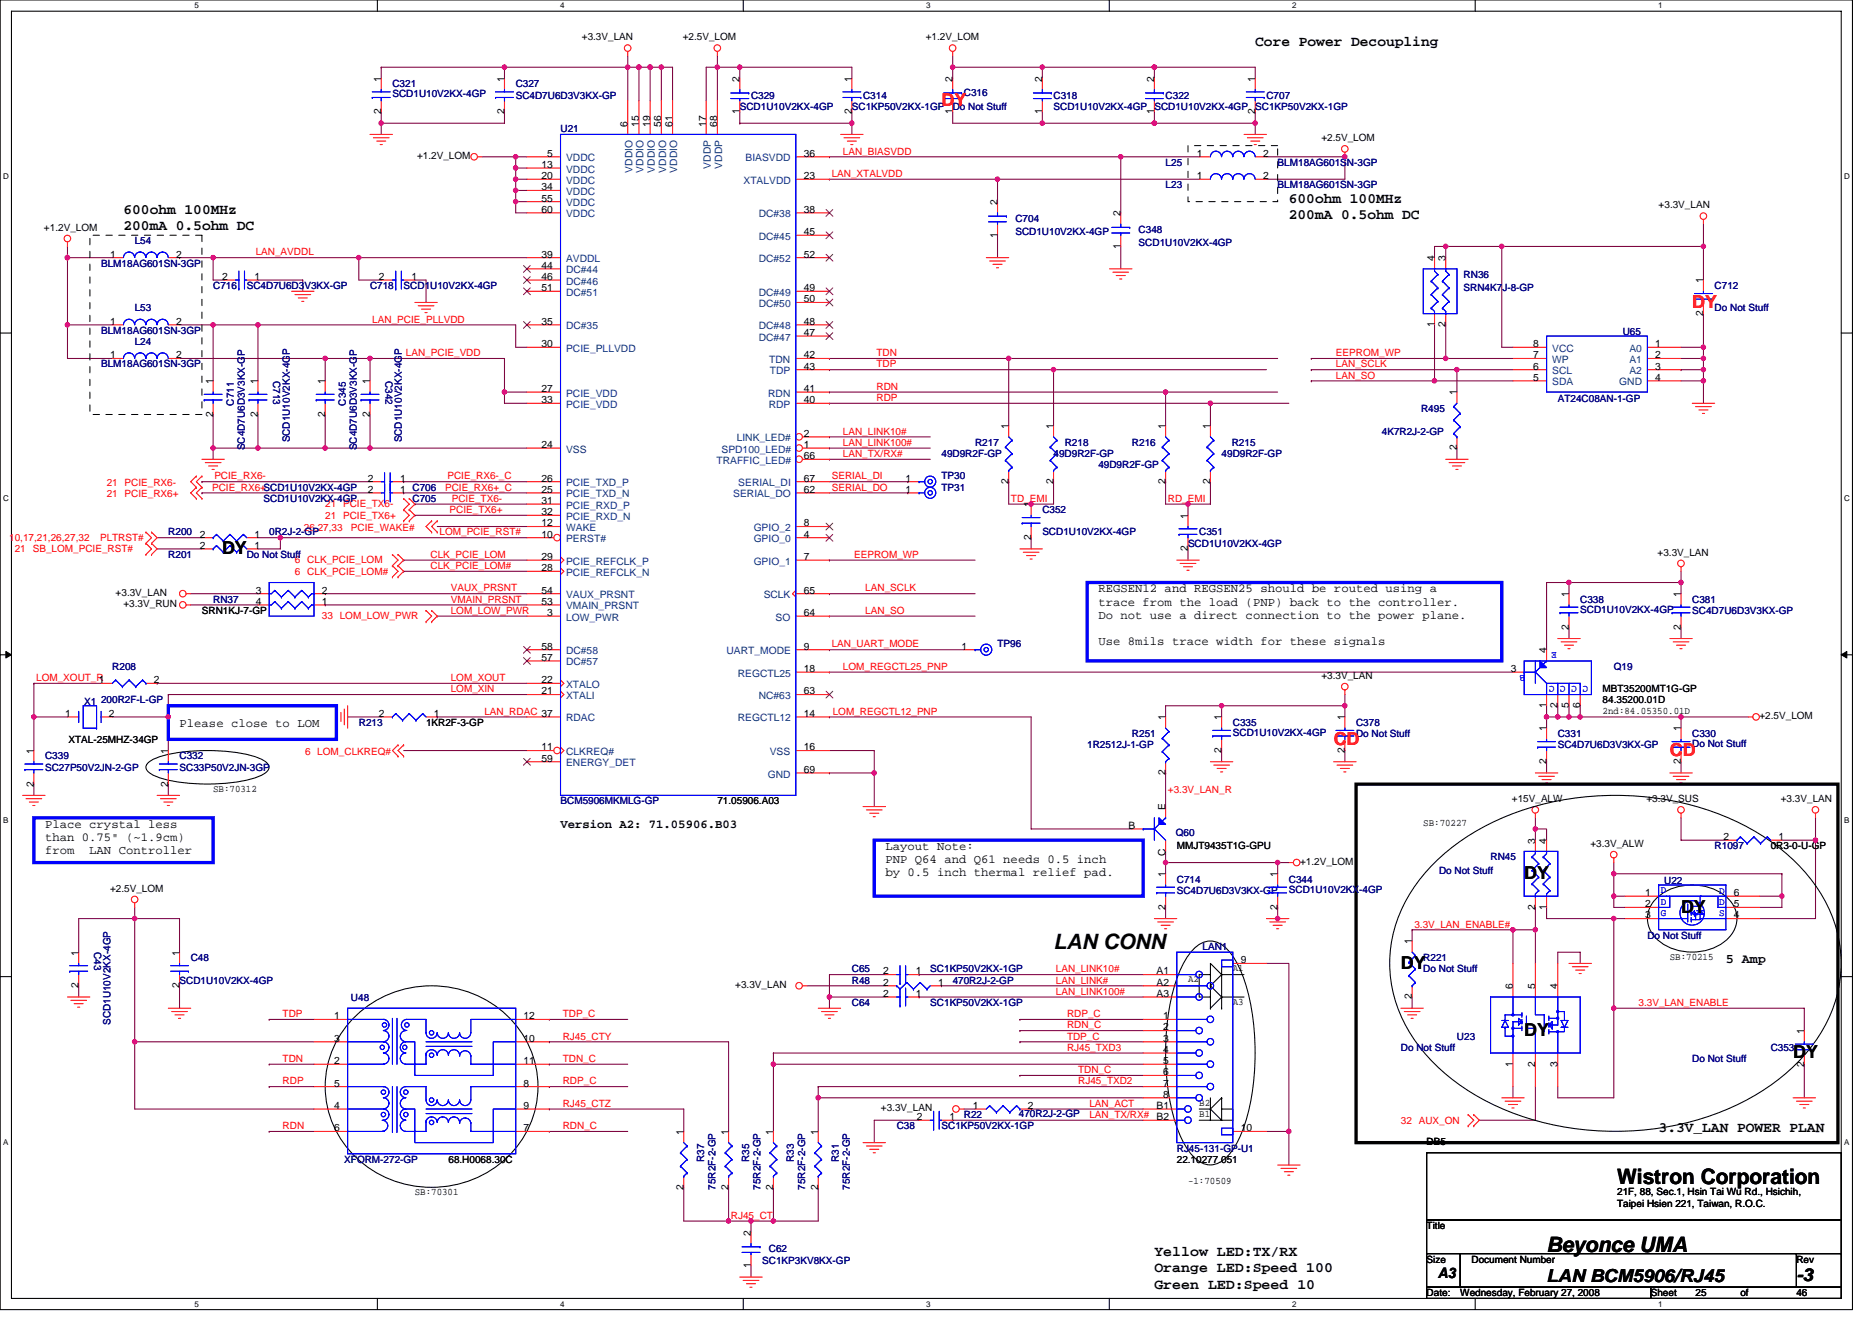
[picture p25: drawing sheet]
<svg xmlns="http://www.w3.org/2000/svg" width="297mm" height="210mm" viewBox="0 0 297 210" stroke-linecap="round" stroke-linejoin="round" font-family="sans-serif">
<defs><g id="words">
<g font-size="3.4">
<text x="167.2" y="150.7">LAN CONN</text>
<text x="256.6" y="187.9">Wistron Corporation</text>
<text x="245.4" y="198.7">Beyonce UMA</text>
</g>
<g font-size="2.8" fill="#f00">
<text x="149.4" y="16.9">DY</text>
<text x="268.5" y="48.9">DY</text>
<text x="211.6" y="118.2">CD</text>
<text x="265" y="120">CD</text>
</g>
<g font-size="2.8">
<text x="35.2" y="88">DY</text>
<text x="241.8" y="139.6">DY</text>
<text x="266.7" y="144.9">DY</text>
<text x="222.3" y="153.8">DY</text>
<text x="241.8" y="164.4">DY</text>
<text x="284.5" y="168">DY</text>
<text x="245.4" y="203.5">LAN BCM5906/RJ45</text>
<text x="285" y="203.3">-3</text>
</g>
<g font-size="2.3">
<text x="199.2" y="7.3">Core Power Decoupling</text>
<text x="19.6" y="33.9">600ohm 100MHz</text>
<text x="204.5" y="32.2">600ohm 100MHz</text>
<text x="204.5" y="34.8">200mA 0.5ohm DC</text>
<text x="19.6" y="36.6">200mA 0.5ohm DC</text>
<text x="263.2" y="179.7">3.3V_LAN POWER PLAN</text>
<text x="183.2" y="199.3">Yellow LED:TX/RX</text>
<text x="183.2" y="201.9">Orange LED:Speed 100</text>
<text x="228.2" y="202.9">A3</text>
<text x="183.2" y="204.5">Green LED:Speed 10</text>
</g>
<text font-size="2.1" x="273.9" y="152.9">5 Amp</text>
<g font-size="1.9">
<text x="174.3" y="94">REGSEN12 and REGSEN25 should be routed using a</text>
<text x="174.3" y="96.1">trace from the load (PNP) back to the controller.</text>
<text x="174.3" y="98.2">Do not use a direct connection to the power plane.</text>
<text x="174.3" y="102.4">Use 8mils trace width for these signals</text>
<text x="28.5" y="115.4">Please close to LOM</text>
<text x="7.2" y="131.4">Place crystal less</text>
<text x="88.9" y="131.4">Version A2: 71.05906.B03</text>
<text x="7.2" y="133.5">than 0.75&quot; (~1.9cm)</text>
<text x="7.2" y="135.6">from</text>
<text x="14.2" y="135.6">LAN Controller</text>
<text x="140.5" y="134.9">Layout Note:</text>
<text x="140.5" y="137">PNP Q64 and Q61 needs 0.5 inch</text>
<text x="140.5" y="139.1">by 0.5 inch thermal relief pad.</text>
</g>
<g font-size="1.6">
<text x="92.3" y="6.4">+3.3V_LAN</text>
<text x="108.3" y="6.4">+2.5V_LOM</text>
<text x="146.9" y="6.4">+1.2V_LOM</text>
<text x="60.5" y="13" transform="rotate(-90 60.5 13)">1</text>
<text x="80" y="13" transform="rotate(-90 80 13)">1</text>
<text x="117.4" y="13" transform="rotate(-90 117.4 13)">2</text>
<text x="135.1" y="13" transform="rotate(-90 135.1 13)">1</text>
<text x="151.1" y="13" transform="rotate(-90 151.1 13)">2</text>
<text x="165.4" y="13" transform="rotate(-90 165.4 13)">2</text>
<text x="183.2" y="13" transform="rotate(-90 183.2 13)">2</text>
<text x="199.2" y="13" transform="rotate(-90 199.2 13)">1</text>
<text x="60.5" y="18.2" transform="rotate(-90 60.5 18.2)">2</text>
<text x="80" y="18.2" transform="rotate(-90 80 18.2)">2</text>
<text x="99.6" y="20.1" transform="rotate(-90 99.6 20.1)">6</text>
<text x="101.4" y="20.1" transform="rotate(-90 101.4 20.1)">15</text>
<text x="103.1" y="20.1" transform="rotate(-90 103.1 20.1)">19</text>
<text x="104.9" y="20.1" transform="rotate(-90 104.9 20.1)">56</text>
<text x="106.7" y="20.1" transform="rotate(-90 106.7 20.1)">61</text>
<text x="112" y="20.1" transform="rotate(-90 112 20.1)">17</text>
<text x="113.8" y="20.1" transform="rotate(-90 113.8 20.1)">68</text>
<text x="117.4" y="18.2" transform="rotate(-90 117.4 18.2)">1</text>
<text x="135.1" y="18.2" transform="rotate(-90 135.1 18.2)">2</text>
<text x="151.1" y="18.2" transform="rotate(-90 151.1 18.2)">1</text>
<text x="165.4" y="18.2" transform="rotate(-90 165.4 18.2)">1</text>
<text x="183.2" y="18.2" transform="rotate(-90 183.2 18.2)">1</text>
<text x="199.2" y="18.2" transform="rotate(-90 199.2 18.2)">2</text>
<text x="209.7" y="22.4">+2.5V_LOM</text>
<text x="66.2" y="25.3">+1.2V_LOM</text>
<text x="85.9" y="26.6">13</text>
<text x="85.9" y="28.4">20</text>
<text x="86.8" y="24.9">5</text>
<text x="127.5" y="28.4">23</text>
<text x="127.5" y="24.9">36</text>
<text x="189.9" y="24.9">1</text>
<text x="189.9" y="28.4">1</text>
<text x="200.4" y="24.9">2</text>
<text x="200.4" y="28.4">2</text>
<text x="85.9" y="30.2">34</text>
<text x="85.9" y="32">55</text>
<text x="85.9" y="33.8">60</text>
<text x="127.5" y="33.8">38</text>
<text x="158.3" y="32.5" transform="rotate(-90 158.3 32.5)">2</text>
<text x="177.8" y="34.3" transform="rotate(-90 177.8 34.3)">2</text>
<text x="263.2" y="33.1">+3.3V_LAN</text>
<text x="7" y="36.6">+1.2V_LOM</text>
<text x="17.5" y="40.9">1</text>
<text x="28" y="40.9">2</text>
<text x="85.9" y="40.9">39</text>
<text x="127.5" y="37.3">45</text>
<text x="127.5" y="40.9">52</text>
<text x="158.3" y="37.7" transform="rotate(-90 158.3 37.7)">1</text>
<text x="177.8" y="39.5" transform="rotate(-90 177.8 39.5)">1</text>
<text x="227.6" y="41.4" transform="rotate(-90 227.6 41.4)">4</text>
<text x="229.4" y="41.4" transform="rotate(-90 229.4 41.4)">3</text>
<text x="35.2" y="44.4">2</text>
<text x="40.4" y="44.4">1</text>
<text x="60.1" y="44.4">2</text>
<text x="65.3" y="44.4">1</text>
<text x="85.9" y="42.7">44</text>
<text x="85.9" y="44.4">46</text>
<text x="85.9" y="46.2">51</text>
<text x="127.5" y="46.2">49</text>
<text x="127.5" y="48">50</text>
<text x="270.3" y="45" transform="rotate(-90 270.3 45)">1</text>
<text x="17.5" y="51.5">1</text>
<text x="28" y="51.5">2</text>
<text x="85.9" y="51.5">35</text>
<text x="127.5" y="53.3">47</text>
<text x="127.5" y="51.5">48</text>
<text x="227.6" y="51.9" transform="rotate(-90 227.6 51.9)">1</text>
<text x="229.4" y="51.9" transform="rotate(-90 229.4 51.9)">2</text>
<text x="270.3" y="50.2" transform="rotate(-90 270.3 50.2)">2</text>
<text x="17.5" y="56.9">1</text>
<text x="28" y="56.9">2</text>
<text x="85.9" y="55.1">30</text>
<text x="127.5" y="56.9">42</text>
<text x="127.5" y="58.7">43</text>
<text x="243.3" y="58.7">6</text>
<text x="243.3" y="56.9">7</text>
<text x="243.3" y="55.1">8</text>
<text x="262.7" y="55.1">1</text>
<text x="262.7" y="56.9">2</text>
<text x="262.7" y="58.7">3</text>
<text x="33.8" y="61" transform="rotate(-90 33.8 61)">1</text>
<text x="40.9" y="61" transform="rotate(-90 40.9 61)">1</text>
<text x="51.6" y="61" transform="rotate(-90 51.6 61)">1</text>
<text x="58.7" y="61" transform="rotate(-90 58.7 61)">1</text>
<text x="85.9" y="62.2">27</text>
<text x="85.9" y="64">33</text>
<text x="127.5" y="62.2">41</text>
<text x="127.5" y="64">40</text>
<text x="231.2" y="62.8" transform="rotate(-90 231.2 62.8)">1</text>
<text x="243.3" y="60.4">5</text>
<text x="262.7" y="60.4">4</text>
<text x="33.8" y="66.2" transform="rotate(-90 33.8 66.2)">2</text>
<text x="40.9" y="66.2" transform="rotate(-90 40.9 66.2)">2</text>
<text x="51.6" y="66.2" transform="rotate(-90 51.6 66.2)">2</text>
<text x="58.7" y="66.2" transform="rotate(-90 58.7 66.2)">2</text>
<text x="85.9" y="71.1">24</text>
<text x="127.5" y="69.3">2</text>
<text x="127.5" y="71.1">1</text>
<text x="160" y="68.1" transform="rotate(-90 160 68.1)">1</text>
<text x="167.1" y="68.1" transform="rotate(-90 167.1 68.1)">1</text>
<text x="184.9" y="68.1" transform="rotate(-90 184.9 68.1)">1</text>
<text x="192" y="68.1" transform="rotate(-90 192 68.1)">1</text>
<text x="231.2" y="71.5" transform="rotate(-90 231.2 71.5)">2</text>
<text x="58.4" y="76.4">2</text>
<text x="63.5" y="76.4">1</text>
<text x="85.9" y="76.4">26</text>
<text x="127.5" y="76.4">67</text>
<text x="127.5" y="72.9">66</text>
<text x="143.7" y="76.4">1</text>
<text x="160" y="76.8" transform="rotate(-90 160 76.8)">2</text>
<text x="167.1" y="76.8" transform="rotate(-90 167.1 76.8)">2</text>
<text x="184.9" y="76.8" transform="rotate(-90 184.9 76.8)">2</text>
<text x="192" y="76.8" transform="rotate(-90 192 76.8)">2</text>
<text x="58.4" y="78.2">2</text>
<text x="63.5" y="78.2">1 C706</text>
<text x="85.9" y="83.5">12</text>
<text x="85.9" y="78.2">25</text>
<text x="85.9" y="80">31</text>
<text x="85.9" y="81.8">32</text>
<text x="127.5" y="78.2">62</text>
<text x="127.5" y="83.5">8</text>
<text x="143.7" y="78.2">1</text>
<text x="163.6" y="80.5" transform="rotate(-90 163.6 80.5)">1</text>
<text x="188.5" y="82.3" transform="rotate(-90 188.5 82.3)">1</text>
<text x="31.7" y="85.3">2</text>
<text x="31.7" y="87.1">2</text>
<text x="40.4" y="85.3">1</text>
<text x="40.4" y="87.1">1</text>
<text x="85.9" y="88.9">29</text>
<text x="85.9" y="85.3">10</text>
<text x="127.5" y="85.3">4</text>
<text x="127.5" y="88.9">7</text>
<text x="163.6" y="85.7" transform="rotate(-90 163.6 85.7)">2</text>
<text x="188.5" y="87.5" transform="rotate(-90 188.5 87.5)">2</text>
<text x="263" y="88.2">+3.3V_LAN</text>
<text x="18.3" y="94.6">+3.3V_LAN</text>
<text x="40.6" y="94.2">3</text>
<text x="40.6" y="96">4</text>
<text x="51.1" y="96">1</text>
<text x="51.1" y="94.2">2</text>
<text x="85.9" y="90.7">28</text>
<text x="85.9" y="96">53</text>
<text x="85.9" y="94.2">54</text>
<text x="127.5" y="94.2">65</text>
<text x="248.9" y="94.8" transform="rotate(-90 248.9 94.8)">1</text>
<text x="266.7" y="94.8" transform="rotate(-90 266.7 94.8)">1</text>
<text x="19.6" y="96.4">+3.3V_RUN</text>
<text x="32" y="97.4">SRN1KJ-7-GP</text>
<text x="86.8" y="97.8">3</text>
<text x="127.5" y="97.8">64</text>
<text x="248.9" y="99.9" transform="rotate(-90 248.9 99.9)">2</text>
<text x="266.7" y="99.9" transform="rotate(-90 266.7 99.9)">2</text>
<text x="85.9" y="103.1">58</text>
<text x="85.9" y="104.9">57</text>
<text x="127.5" y="103.1">9</text>
<text x="127.5" y="106.7">18</text>
<text x="152.6" y="103.1">1</text>
<text x="209.7" y="107.7">+3.3V_LAN</text>
<text x="239.7" y="106.7">3</text>
<text x="245.4" y="103.7" transform="rotate(-90 245.4 103.7)">4</text>
<text x="10.3" y="113.8">1</text>
<text x="15.7" y="108.4">1</text>
<text x="17.3" y="113.8">2</text>
<text x="24.4" y="108.4">2</text>
<text x="60.1" y="113.8">2</text>
<text x="68.9" y="113.8">1</text>
<text x="85.9" y="110.2">21</text>
<text x="85.9" y="108.4">22</text>
<text x="127.5" y="110.2">63</text>
<text x="127.5" y="113.8">14</text>
<text x="245.4" y="112.4" transform="rotate(-90 245.4 112.4)">1</text>
<text x="247.2" y="112.4" transform="rotate(-90 247.2 112.4)">2</text>
<text x="248.9" y="112.4" transform="rotate(-90 248.9 112.4)">5</text>
<text x="250.7" y="112.4" transform="rotate(-90 250.7 112.4)">6</text>
<text x="254.3" y="113.3">2nd:84.05350.01D</text>
<text x="254.3" y="109.9">MBT35200MT1G-GP</text>
<text x="254.3" y="111.7">84.35200.01D</text>
<text x="5.4" y="119.7" transform="rotate(-90 5.4 119.7)">1</text>
<text x="10.9" y="117.9">XTAL-25MHZ-34GP</text>
<text x="26.7" y="119.7" transform="rotate(-90 26.7 119.7)">1</text>
<text x="67.6" y="115.2">1KR2F-3-GP</text>
<text x="85.9" y="119.1">11</text>
<text x="127.5" y="119.1">16</text>
<text x="184.9" y="114.3" transform="rotate(-90 184.9 114.3)">1</text>
<text x="193.8" y="119.5" transform="rotate(-90 193.8 119.5)">2</text>
<text x="193.8" y="114.3" transform="rotate(-90 193.8 114.3)">1</text>
<text x="213.4" y="119.5" transform="rotate(-90 213.4 119.5)">2</text>
<text x="213.4" y="114.3" transform="rotate(-90 213.4 114.3)">1</text>
<text x="245.4" y="116.1" transform="rotate(-90 245.4 116.1)">1</text>
<text x="266.7" y="116.1" transform="rotate(-90 266.7 116.1)">1</text>
<text x="279.2" y="114.2">+2.5V_LOM</text>
<text x="5.4" y="124.8" transform="rotate(-90 5.4 124.8)">2</text>
<text x="26.7" y="124.8" transform="rotate(-90 26.7 124.8)">2</text>
<text x="33.8" y="125.7">SB:70312</text>
<text x="85.9" y="120.9">59</text>
<text x="127.5" y="122.7">69</text>
<text x="184.9" y="123.1" transform="rotate(-90 184.9 123.1)">2</text>
<text x="245.4" y="121.3" transform="rotate(-90 245.4 121.3)">2</text>
<text x="266.7" y="121.3" transform="rotate(-90 266.7 121.3)">2</text>
<text x="113.8" y="127.7">71.05906.A03</text>
<text x="179.1" y="131.6">B</text>
<text x="184.9" y="128.5" transform="rotate(-90 184.9 128.5)">E</text>
<text x="225.8" y="131">SB:70227</text>
<text x="239.9" y="127.3">+15V_ALW</text>
<text x="261.2" y="127.3">+3.3V_SUS</text>
<text x="282.6" y="127.3">+3.3V_LAN</text>
<text x="184.9" y="135.8" transform="rotate(-90 184.9 135.8)">C</text>
<text x="186.7" y="134.8">MMJT9435T1G-GPU</text>
<text x="206.3" y="137.3">+1.2V_LOM</text>
<text x="243.6" y="133.9" transform="rotate(-90 243.6 133.9)">3</text>
<text x="245.4" y="133.9" transform="rotate(-90 245.4 133.9)">4</text>
<text x="252.3" y="134.4">+3.3V_ALW</text>
<text x="273.5" y="133.3">2</text>
<text x="281" y="134.8">0R3-0-U-GP</text>
<text x="282.2" y="133.3">1</text>
<text x="17.5" y="141.5">+2.5V_LOM</text>
<text x="184.9" y="139.2" transform="rotate(-90 184.9 139.2)">1</text>
<text x="202.7" y="139.2" transform="rotate(-90 202.7 139.2)">1</text>
<text x="261" y="142.2">1</text>
<text x="261" y="144">2</text>
<text x="275.1" y="144">5</text>
<text x="275.1" y="142.2">6</text>
<text x="184.9" y="144.4" transform="rotate(-90 184.9 144.4)">2</text>
<text x="202.7" y="144.4" transform="rotate(-90 202.7 144.4)">2</text>
<text x="224" y="149.9" transform="rotate(-90 224 149.9)">1</text>
<text x="243.6" y="144.4" transform="rotate(-90 243.6 144.4)">2</text>
<text x="245.4" y="144.4" transform="rotate(-90 245.4 144.4)">1</text>
<text x="261" y="145.8">3</text>
<text x="275.1" y="145.8">4</text>
<text x="12.5" y="151.7" transform="rotate(-90 12.5 151.7)">1</text>
<text x="28.5" y="151.7" transform="rotate(-90 28.5 151.7)">1</text>
<text x="140.1" y="154.7">2</text>
<text x="145.3" y="154.7">1</text>
<text x="183.5" y="154.7">A1</text>
<text x="188.5" y="155.9">A2</text>
<text x="195.6" y="154.2">A1</text>
<text x="196.9" y="152.9">9</text>
<text x="265" y="152.4">SB:70215</text>
<text x="12.5" y="156.8" transform="rotate(-90 12.5 156.8)">2</text>
<text x="28.5" y="156.8" transform="rotate(-90 28.5 156.8)">2</text>
<text x="53" y="161.8">1</text>
<text x="83.1" y="161.8">12</text>
<text x="116.7" y="156.8">+3.3V_LAN</text>
<text x="140.1" y="156.4">2</text>
<text x="140.1" y="158.2">2</text>
<text x="145.3" y="158.2">1</text>
<text x="148.9" y="156.4">1</text>
<text x="183.5" y="156.4">A2</text>
<text x="183.5" y="158.2">A3</text>
<text x="184.6" y="161.8">1</text>
<text x="195.6" y="159.5">A3</text>
<text x="224" y="158.6" transform="rotate(-90 224 158.6)">2</text>
<text x="240" y="157" transform="rotate(-90 240 157)">6</text>
<text x="243.6" y="157" transform="rotate(-90 243.6 157)">5</text>
<text x="247.2" y="157" transform="rotate(-90 247.2 157)">4</text>
<text x="53" y="165.3">3</text>
<text x="83.1" y="165.3">10</text>
<text x="184.6" y="163.6">2</text>
<text x="184.6" y="165.3">3</text>
<text x="184.6" y="167.1">4</text>
<text x="286.3" y="164.1" transform="rotate(-90 286.3 164.1)">1</text>
<text x="53" y="168.9">2</text>
<text x="53" y="172.4">5</text>
<text x="83.1" y="168.9">11</text>
<text x="83.1" y="172.4">8</text>
<text x="184.6" y="168.9">5</text>
<text x="184.6" y="170.7">6</text>
<text x="184.6" y="172.4">7</text>
<text x="240" y="169.3" transform="rotate(-90 240 169.3)">1</text>
<text x="243.6" y="169.3" transform="rotate(-90 243.6 169.3)">2</text>
<text x="247.2" y="169.3" transform="rotate(-90 247.2 169.3)">3</text>
<text x="286.3" y="169.3" transform="rotate(-90 286.3 169.3)">2</text>
<text x="53" y="179.6">6</text>
<text x="53" y="176">4</text>
<text x="83.1" y="176">9</text>
<text x="83.1" y="179.6">7</text>
<text x="139.8" y="176.4">+3.3V_LAN</text>
<text x="145.5" y="177.8">2</text>
<text x="150.6" y="177.8">1</text>
<text x="154.4" y="176">1</text>
<text x="163.1" y="176">2</text>
<text x="183.5" y="176">B1</text>
<text x="183.5" y="177.8">B2</text>
<text x="184.6" y="174.2">8</text>
<text x="190.3" y="177.3">B1</text>
<text x="190.3" y="175.5">B2</text>
<text x="196.9" y="179.6">10</text>
<text x="71.2" y="184.6">68.H0068.30C</text>
<text x="108.5" y="180.1" transform="rotate(-90 108.5 180.1)">1</text>
<text x="115.6" y="180.1" transform="rotate(-90 115.6 180.1)">1</text>
<text x="122.7" y="180.1" transform="rotate(-90 122.7 180.1)">1</text>
<text x="129.8" y="180.1" transform="rotate(-90 129.8 180.1)">1</text>
<text x="186.7" y="184.6">22.10277.051</text>
<text x="226.4" y="181.7">DB5</text>
<text x="65.8" y="189.7">SB:70301</text>
<text x="108.5" y="188.8" transform="rotate(-90 108.5 188.8)">2</text>
<text x="115.6" y="188.8" transform="rotate(-90 115.6 188.8)">2</text>
<text x="122.7" y="188.8" transform="rotate(-90 122.7 188.8)">2</text>
<text x="129.8" y="188.8" transform="rotate(-90 129.8 188.8)">2</text>
<text x="188.5" y="187.9">-1:70509</text>
<text x="256.6" y="189.7">21F, 88, Sec.1, Hsin Tai Wu Rd., Hsichih,</text>
<text x="256.6" y="191.5">Taipei Hsien 221, Taiwan, R.O.C.</text>
<text x="119.1" y="196.1" transform="rotate(-90 119.1 196.1)">2</text>
<text x="226.4" y="195.1">Title</text>
<text x="119.1" y="201.3" transform="rotate(-90 119.1 201.3)">1</text>
<text x="226.4" y="200.4">Size</text>
<text x="233.5" y="200.4">Document Number</text>
<text x="285" y="200.4">Rev</text>
<text x="226.4" y="205.7">Date:</text>
<text x="231.7" y="205.7">Wednesday, February 27, 2008</text>
<text x="261.9" y="205.7">Sheet</text>
<text x="269" y="205.7">25</text>
<text x="276.2" y="205.7">of</text>
<text x="285" y="205.7">46</text>
</g>
<g font-size="1.6" fill="#000080">
<text x="62.3" y="13.9">C321</text>
<text x="62.3" y="15.5">SCD1U10V2KX-4GP</text>
<text x="81.8" y="13.9">C327</text>
<text x="81.8" y="15.6">SC4D7U6D3V3KX-GP</text>
<text x="117.4" y="17.4">SCD1U10V2KX-4GP</text>
<text x="119.2" y="15.6">C329</text>
<text x="135.2" y="17.4">SC1KP50V2KX-1GP</text>
<text x="136.9" y="15.6">C314</text>
<text x="151.2" y="17.4">Do Not Stuff</text>
<text x="152.9" y="15.3">C316</text>
<text x="167.2" y="15.6">C318</text>
<text x="167.2" y="17.4">SCD1U10V2KX-4GP</text>
<text x="183.2" y="17.4">SCD1U10V2KX-4GP</text>
<text x="185" y="15.6">C322</text>
<text x="199.2" y="17.4">SC1KP50V2KX-1GP</text>
<text x="201" y="15.6">C707</text>
<text x="88.9" y="21">U21</text>
<text x="185" y="26.3">L25</text>
<text x="185" y="29.9">L23</text>
<text x="202.7" y="26.3">BLM18AG601SN-3GP</text>
<text x="202.7" y="29.9">BLM18AG601SN-3GP</text>
<text x="161.1" y="35.2">C704</text>
<text x="21.4" y="38.8">L54</text>
<text x="161.1" y="37.3">SCD1U10V2KX-4GP</text>
<text x="180.7" y="37">C348</text>
<text x="180.7" y="39.1">SCD1U10V2KX-4GP</text>
<text x="16" y="42.3">BLM18AG601SN-3GP</text>
<text x="33.8" y="45.9">C716</text>
<text x="39.2" y="45.9">SC4D7U6D3V3KX-GP</text>
<text x="58.7" y="45.9">C718</text>
<text x="64" y="45.9">SCD1U10V2KX-4GP</text>
<text x="232.2" y="44.1">RN36</text>
<text x="232.2" y="46.2">SRN4K7J-8-GP</text>
<text x="272.1" y="45.9">C712</text>
<text x="16" y="53">BLM18AG601SN-3GP</text>
<text x="21.4" y="49.4">L53</text>
<text x="257.5" y="53.1">U65</text>
<text x="272.1" y="49.4">Do Not Stuff</text>
<text x="16" y="58.3">BLM18AG601SN-3GP</text>
<text x="21.4" y="54.8">L24</text>
<text x="37.1" y="64.4" transform="rotate(-90 37.1 64.4)">C711</text>
<text x="43.4" y="60.5" transform="rotate(90 43.4 60.5)">C713</text>
<text x="54.9" y="64.4" transform="rotate(-90 54.9 64.4)">C345</text>
<text x="61.1" y="60.5" transform="rotate(90 61.1 60.5)">C342</text>
<text x="225.5" y="65.4">R495</text>
<text x="247.2" y="63.8">AT24C08AN-1-GP</text>
<text x="38.9" y="71.5" transform="rotate(-90 38.9 71.5)">SC4D7U6D3V3KX-GP</text>
<text x="46" y="70.2" transform="rotate(-90 46 70.2)">SCD1U10V2KX-4GP</text>
<text x="56.6" y="71.5" transform="rotate(-90 56.6 71.5)">SC4D7U6D3V3KX-GP</text>
<text x="63.8" y="70.2" transform="rotate(-90 63.8 70.2)">SCD1U10V2KX-4GP</text>
<text x="154.7" y="70.8">R217</text>
<text x="168.9" y="70.8">R218</text>
<text x="179.6" y="70.8">R216</text>
<text x="195.4" y="70.8">R215</text>
<text x="219.3" y="69">4K7R2J-2-GP</text>
<text x="149.4" y="72.5">49D9R2F-GP</text>
<text x="149.4" y="76.1">TP30</text>
<text x="149.4" y="77.9">TP31</text>
<text x="167.2" y="72.5">49D9R2F-GP</text>
<text x="174.3" y="74.3">49D9R2F-GP</text>
<text x="193.8" y="72.5">49D9R2F-GP</text>
<text x="41.8" y="79.7">SCD1U10V2KX-4GP</text>
<text x="65.5" y="79.7">C705</text>
<text x="165.4" y="81.4">C352</text>
<text x="26.7" y="85">R200</text>
<text x="26.7" y="88.5">R201</text>
<text x="39.2" y="88.5">Do Not Stuff</text>
<text x="42.7" y="85">0R2J-2-GP</text>
<text x="165.4" y="85">SCD1U10V2KX-4GP</text>
<text x="188.5" y="86.8">SCD1U10V2KX-4GP</text>
<text x="190.3" y="85">C351</text>
<text x="33.8" y="95.7">RN37</text>
<text x="250.7" y="95.7">C338</text>
<text x="268.5" y="95.7">C381</text>
<text x="250.7" y="97.3">SCD1U10V2KX-4GP</text>
<text x="268.5" y="97.4">SC4D7U6D3V3KX-GP</text>
<text x="17.8" y="106.3">R208</text>
<text x="158.3" y="102.8">TP96</text>
<text x="256.1" y="106.3">Q19</text>
<text x="13.4" y="111.8">X1</text>
<text x="16" y="111.7">200R2F-L-GP</text>
<text x="56.9" y="115.2">R213</text>
<text x="172.5" y="118.8">1R2512J-1-GP</text>
<text x="179.6" y="117">R251</text>
<text x="195.6" y="115.2">C335</text>
<text x="195.6" y="116.8">SCD1U10V2KX-4GP</text>
<text x="215.2" y="115.2">C378</text>
<text x="215.2" y="117">Do Not Stuff</text>
<text x="247.2" y="117">C331</text>
<text x="247.2" y="118.8">SC4D7U6D3V3KX-GP</text>
<text x="268.5" y="117">C330</text>
<text x="268.5" y="118.6">Do Not Stuff</text>
<text x="7.2" y="120.5">C339</text>
<text x="7.2" y="122.3">SC27P50V2JN-2-GP</text>
<text x="28.5" y="120.5">C332</text>
<text x="28.5" y="122.3">SC33P50V2JN-3GP</text>
<text x="88.9" y="127.7">BCM5906MKMLG-GP</text>
<text x="186.6" y="132.6">Q60</text>
<text x="236.5" y="136.5">RN45</text>
<text x="272.1" y="134.8">R1097</text>
<text x="186.7" y="140.1">C714</text>
<text x="186.7" y="141.9">SC4D7U6D3V3KX-GP</text>
<text x="204.5" y="140.1">C344</text>
<text x="204.5" y="141.7">SCD1U10V2KX-4GP</text>
<text x="228.3" y="138.7">Do Not Stuff</text>
<text x="264.1" y="140.3">U22</text>
<text x="261.4" y="149">Do Not Stuff</text>
<text x="14.9" y="151.1" transform="rotate(90 14.9 151.1)">C43</text>
<text x="30.3" y="152.5">C48</text>
<text x="135.2" y="154.3">C65</text>
<text x="147.6" y="154.3">SC1KP50V2KX-1GP</text>
<text x="190.8" y="150.8">LAN1</text>
<text x="225.8" y="152.5">R221</text>
<text x="225.8" y="154.3">Do Not Stuff</text>
<text x="28.5" y="156.1">SCD1U10V2KX-4GP</text>
<text x="55.7" y="158.9">U48</text>
<text x="135.2" y="156.1">R48</text>
<text x="135.2" y="159.7">C64</text>
<text x="147.6" y="159.7">SC1KP50V2KX-1GP</text>
<text x="151.2" y="156.1">470R2J-2-GP</text>
<text x="17.5" y="162.7" transform="rotate(-90 17.5 162.7)">SCD1U10V2KX-4GP</text>
<text x="222.3" y="166.8">Do Not Stuff</text>
<text x="231.2" y="165">U23</text>
<text x="281" y="166.8">C353</text>
<text x="268.5" y="168.6">Do Not Stuff</text>
<text x="142.3" y="179.2">C38</text>
<text x="149.4" y="179.2">SC1KP50V2KX-1GP</text>
<text x="152.9" y="177.4">R22</text>
<text x="161.7" y="177.3">470R2J-2-GP</text>
<text x="54.6" y="184.6">XFORM-272-GP</text>
<text x="111.8" y="184.4" transform="rotate(-90 111.8 184.4)">R37</text>
<text x="118.9" y="184.4" transform="rotate(-90 118.9 184.4)">R35</text>
<text x="126" y="184.4" transform="rotate(-90 126 184.4)">R33</text>
<text x="133.1" y="184.4" transform="rotate(-90 133.1 184.4)">R31</text>
<text x="186.7" y="182.8">RJ45-131-GP-U1</text>
<text x="113.5" y="188.8" transform="rotate(-90 113.5 188.8)">75R2F-2-GP</text>
<text x="120.6" y="188.8" transform="rotate(-90 120.6 188.8)">75R2F-2-GP</text>
<text x="127.8" y="188.8" transform="rotate(-90 127.8 188.8)">75R2F-2-GP</text>
<text x="134.9" y="188.8" transform="rotate(-90 134.9 188.8)">75R2F-2-GP</text>
<text x="120.9" y="200.6">SC1KP3KV8KX-GP</text>
<text x="122" y="198.8">C62</text>
</g>
<g font-size="1.6" fill="#004080">
<text x="89.8" y="25.6">VDDC</text>
<text x="89.8" y="27.4">VDDC</text>
<text x="89.8" y="29.2">VDDC</text>
<text x="100.3" y="27.4" transform="rotate(-90 100.3 27.4)">VDDIO</text>
<text x="102.1" y="27.4" transform="rotate(-90 102.1 27.4)">VDDIO</text>
<text x="103.9" y="27.4" transform="rotate(-90 103.9 27.4)">VDDIO</text>
<text x="105.7" y="27.4" transform="rotate(-90 105.7 27.4)">VDDIO</text>
<text x="107.5" y="27.4" transform="rotate(-90 107.5 27.4)">VDDIO</text>
<text x="112.8" y="26.8" transform="rotate(-90 112.8 26.8)">VDDP</text>
<text x="114.6" y="26.8" transform="rotate(-90 114.6 26.8)">VDDP</text>
<text x="118" y="29.2">XTALVDD</text>
<text x="118.3" y="25.6">BIASVDD</text>
<text x="89.8" y="30.9">VDDC</text>
<text x="89.8" y="32.7">VDDC</text>
<text x="89.8" y="34.5">VDDC</text>
<text x="120.4" y="34.5">DC#38</text>
<text x="89.8" y="41.6">AVDDL</text>
<text x="120.4" y="38.1">DC#45</text>
<text x="120.4" y="41.6">DC#52</text>
<text x="89.8" y="43.4">DC#44</text>
<text x="89.8" y="45.2">DC#46</text>
<text x="89.8" y="46.9">DC#51</text>
<text x="120.4" y="46.9">DC#49</text>
<text x="89.8" y="52.3">DC#35</text>
<text x="120.4" y="52.3">DC#48</text>
<text x="120.4" y="48.7">DC#50</text>
<text x="89.8" y="55.8">PCIE_PLLVDD</text>
<text x="120.4" y="54.1">DC#47</text>
<text x="122.1" y="57.6">TDN</text>
<text x="122.1" y="59.4">TDP</text>
<text x="246.3" y="59.4">SCL</text>
<text x="246.3" y="57.6">WP</text>
<text x="246.3" y="55.8">VCC</text>
<text x="258.5" y="55.8">A0</text>
<text x="258.5" y="57.6">A1</text>
<text x="258.5" y="59.4">A2</text>
<text x="89.8" y="62.9">PCIE_VDD</text>
<text x="89.8" y="64.7">PCIE_VDD</text>
<text x="121.9" y="62.9">RDN</text>
<text x="122" y="64.7">RDP</text>
<text x="246.3" y="61.2">SDA</text>
<text x="256.9" y="61.2">GND</text>
<text x="89.8" y="71.8">VSS</text>
<text x="114.5" y="71.8">SPD100_LED#</text>
<text x="116.9" y="70.1">LINK_LED#</text>
<text x="89.8" y="77.2">PCIE_TXD_P</text>
<text x="113.7" y="73.6">TRAFFIC_LED#</text>
<text x="117.2" y="77.2">SERIAL_DI</text>
<text x="89.8" y="79">PCIE_TXD_N</text>
<text x="89.8" y="80.7">PCIE_RXD_P</text>
<text x="89.8" y="82.5">PCIE_RXD_N</text>
<text x="116.3" y="79">SERIAL_DO</text>
<text x="89.8" y="84.3">WAKE</text>
<text x="89.8" y="89.6">PCIE_REFCLK_P</text>
<text x="89.8" y="86.1">PERST#</text>
<text x="119.6" y="86.1">GPIO_0</text>
<text x="119.6" y="89.6">GPIO_1</text>
<text x="119.6" y="84.3">GPIO_2</text>
<text x="89.8" y="91.4">PCIE_REFCLK_N</text>
<text x="89.8" y="95">VAUX_PRSNT</text>
<text x="121.2" y="95">SCLK</text>
<text x="89.8" y="98.5">LOW_PWR</text>
<text x="89.8" y="96.7">VMAIN_PRSNT</text>
<text x="123.1" y="98.5">SO</text>
<text x="89.8" y="103.8">DC#58</text>
<text x="89.8" y="105.6">DC#57</text>
<text x="115.3" y="103.8">UART_MODE</text>
<text x="117.1" y="107.4">REGCTL25</text>
<text x="89.8" y="111">XTALI</text>
<text x="89.8" y="109.2">XTALO</text>
<text x="120.4" y="111">NC#63</text>
<text x="89.8" y="114.5">RDAC</text>
<text x="89.8" y="119.8">CLKREQ#</text>
<text x="117.1" y="114.5">REGCTL12</text>
<text x="122.1" y="119.8">VSS</text>
<text x="89.8" y="121.6">ENERGY_DET</text>
<text x="121.8" y="123.4">GND</text>
</g>
<g font-size="1.6" fill="#f00">
<text x="132" y="28.1">LAN_XTALVDD</text>
<text x="133.7" y="24.5">LAN_BIASVDD</text>
<text x="40.6" y="40.5">LAN_AVDDL</text>
<text x="59.1" y="51.2">LAN_PCIE_PLLVDD</text>
<text x="64.4" y="56.5">LAN_PCIE_VDD</text>
<text x="139.1" y="56.5">TDN</text>
<text x="139.1" y="58.3">TDP</text>
<text x="212" y="56.5">EEPROM_WP</text>
<text x="212" y="58.3">LAN_SCLK</text>
<text x="139.1" y="61.9">RDN</text>
<text x="139.1" y="63.6">RDP</text>
<text x="212" y="60.1">LAN_SO</text>
<text x="133.7" y="69">LAN_LINK10#</text>
<text x="133.7" y="70.8">LAN_LINK100#</text>
<text x="16.9" y="77.2">21 PCIE_RX6-</text>
<text x="33.7" y="77.9">PCIE_RX6+SCD1U10V2KX-4GP</text>
<text x="34" y="76.1">PCIE_RX6-</text>
<text x="70.6" y="77.9">PCIE_RX6+_C</text>
<text x="71" y="76.1">PCIE_RX6-_C</text>
<text x="132" y="76.1">SERIAL_DI</text>
<text x="132" y="77.9">SERIAL_DO</text>
<text x="133.7" y="72.5">LAN_TX/RX#</text>
<text x="16.9" y="78.9">21 PCIE_RX6+</text>
<text x="51.6" y="80.5">21 PCIE_TX6-</text>
<text x="51.6" y="82.3">21 PCIE_TX6+</text>
<text x="71.3" y="81.4">PCIE_TX6+</text>
<text x="71.7" y="79.7">PCIE_TX6-</text>
<text x="160.4" y="79.7">TD_EMI</text>
<text x="185.3" y="79.7">RD_EMI</text>
<text x="1.5" y="85.9">10,17,21,26,27,32</text>
<text x="2.3" y="87.7">21 SB_LOM_PCIE_RST#</text>
<text x="15.9" y="85.9">PLTRST#</text>
<text x="46.8" y="89.4">6 CLK_PCIE_LOM</text>
<text x="48.2" y="84.3">26,27,33</text>
<text x="55.7" y="84.3">PCIE_WAKE#</text>
<text x="68.3" y="88.5">CLK_PCIE_LOM</text>
<text x="69.7" y="85">LOM_PCIE_RST#</text>
<text x="135.5" y="88.5">EEPROM_WP</text>
<text x="46.8" y="91.2">6 CLK_PCIE_LOM#</text>
<text x="68.3" y="90.3">CLK_PCIE_LOM#</text>
<text x="71.5" y="95.7">VMAIN_PRSNT</text>
<text x="71.5" y="93.9">VAUX_PRSNT</text>
<text x="137.3" y="93.9">LAN_SCLK</text>
<text x="51.1" y="98.3">33 LOM_LOW_PWR</text>
<text x="71.5" y="97.4">LOM_LOW_PWR</text>
<text x="137.3" y="97.4">LAN_SO</text>
<text x="132" y="102.8">LAN_UART_MODE</text>
<text x="133.7" y="106.3">LOM_REGCTL25_PNP</text>
<text x="5.7" y="108.1">LOM_XOUT_R</text>
<text x="71.5" y="108.1">LOM_XOUT</text>
<text x="71.5" y="109.9">LOM_XIN</text>
<text x="76.9" y="113.4">LAN_RDAC 37</text>
<text x="132.1" y="113.4">LOM_REGCTL12_PNP</text>
<text x="48.4" y="119.8">6 LOM_CLKREQ#</text>
<text x="185.3" y="125.9">+3.3V_LAN_R</text>
<text x="224.4" y="147.2">3.3V_LAN_ENABLE#</text>
<text x="167.5" y="154.3">LAN_LINK10#</text>
<text x="44.8" y="161.4">TDP</text>
<text x="89.3" y="161.4">TDP_C</text>
<text x="167.5" y="156.1">LAN_LINK#</text>
<text x="167.5" y="157.9">LAN_LINK100#</text>
<text x="169.3" y="161.4">RDP_C</text>
<text x="260" y="159.7">3.3V_LAN_ENABLE</text>
<text x="89.3" y="165">RJ45_CTY</text>
<text x="169.3" y="166.8">RJ45_TXD3</text>
<text x="169.3" y="165">TDP_C</text>
<text x="169.3" y="163.2">RDN_C</text>
<text x="44.8" y="172.1">RDP</text>
<text x="44.8" y="168.6">TDN</text>
<text x="89.3" y="168.6">TDN_C</text>
<text x="89.3" y="172.1">RDP_C</text>
<text x="171.1" y="172.1">RJ45_TXD2</text>
<text x="171.1" y="170.3">TDN_C</text>
<text x="44.8" y="179.2">RDN</text>
<text x="89.3" y="175.7">RJ45_CTZ</text>
<text x="89.3" y="179.2">RDN_C</text>
<text x="172.9" y="175.7">LAN_ACT</text>
<text x="172.9" y="177.4">LAN_TX/RX#</text>
<text x="222.3" y="178.3">32 AUX_ON</text>
<text x="116" y="193.4">RJ45_CT</text>
</g>
<g font-size="1.6" fill="#00f">
<text x="242" y="107.1" transform="rotate(180 242 107.1)">B</text>
<text x="247" y="103.4" transform="rotate(180 247 103.4)">E</text>
<text x="252" y="108.9" transform="rotate(180 252 108.9)">C C C C</text>
<text x="263.5" y="141.7">D</text>
<text x="263.5" y="143.7">D</text>
<text x="272.8" y="141.9">D</text>
<text x="272.8" y="143.7">D</text>
<text x="263.5" y="145.4">G</text>
<text x="272.8" y="145.4">S</text>
</g>
<g font-size="1.3">
<text x="30.8" y="1.3">5</text>
<text x="88.9" y="1.3">4</text>
<text x="147" y="1.3">3</text>
<text x="205" y="1.3">2</text>
<text x="263.1" y="1.3">1</text>
<text x=".5" y="28.4">D</text>
<text x="292.6" y="28.4">D</text>
<text x=".5" y="79.5">C</text>
<text x="292.6" y="79.5">C</text>
<text x=".5" y="130.6">B</text>
<text x="292.6" y="130.6">B</text>
<text x=".5" y="181.7">A</text>
<text x="292.6" y="181.7">A</text>
<text x="30.8" y="207.4">5</text>
<text x="88.9" y="207.4">4</text>
<text x="147" y="207.4">3</text>
<text x="205" y="207.4">2</text>
<text x="263.1" y="207.4">1</text>
</g>
</g></defs>
<path d="M0 0h293.9v207.9h-293.9zM1.8 1.8h290.4v204.3h-290.4z" fill="none" stroke="#000" stroke-width=".17"/>
<g fill="#fff">
<path d="M30.8 .2h.7v1.4h-.7z"/>
<path d="M30.8 206.3h.7v1.4h-.7z"/>
</g>
<path d="M59.9 0v1.8M59.9 206.1v1.8" fill="none" stroke="#000" stroke-width=".17"/>
<g fill="#fff">
<path d="M88.9 .2h.7v1.4h-.7z"/>
<path d="M88.9 206.3h.7v1.4h-.7z"/>
</g>
<path d="M117.9 0v1.8M117.9 206.1v1.8" fill="none" stroke="#000" stroke-width=".17"/>
<g fill="#fff">
<path d="M147 .2h.7v1.4h-.7z"/>
<path d="M147 206.3h.7v1.4h-.7z"/>
</g>
<path d="M176 0v1.8M176 206.1v1.8" fill="none" stroke="#000" stroke-width=".17"/>
<g fill="#fff">
<path d="M205 .2h.7v1.4h-.7z"/>
<path d="M205 206.3h.7v1.4h-.7z"/>
</g>
<path d="M234.1 0v1.8M234.1 206.1v1.8" fill="none" stroke="#000" stroke-width=".17"/>
<g fill="#fff">
<path d="M263.1 .2h.7v1.4h-.7z"/>
<path d="M263.1 206.3h.7v1.4h-.7z"/>
<path d="M.5 27.3h.9v1.4h-.9z"/>
<path d="M292.6 27.3h.9v1.4h-.9z"/>
<path d="M.5 78.4h.9v1.4h-.9z"/>
<path d="M292.6 78.4h.9v1.4h-.9z"/>
</g>
<path d="M0 52.9h1.8M292.2 52.9h1.7" fill="none" stroke="#000" stroke-width=".17"/>
<g fill="#fff">
<path d="M.5 129.5h.8v1.4h-.8z"/>
<path d="M292.6 129.5h.9v1.4h-.9z"/>
</g>
<path d="M0 103.9h1.8M292.2 103.9h1.7" fill="none" stroke="#000" stroke-width=".17"/>
<path d="M.9 103.4l.9 .5-.9 .5zM292.2 103.9l.8-.5v1z" fill="#000" stroke="#000" stroke-width=".16"/>
<g fill="#fff">
<path d="M.5 180.5h.8v1.4h-.8z"/>
<path d="M292.6 180.5h.9v1.4h-.9z"/>
</g>
<g fill="none" stroke="#000" stroke-width=".17">
<path d="M23.6 121a10.9 10.9 0 0 1 5.2-1.6 28.3 28.3 0 0 1 12.3 .9 2.05 2.05 0 0 1 1.6 1.5 2.06 2.06 0 0 1-1.6 1.4 28.3 28.3 0 0 1-13.5 .8 9.6 9.6 0 0 1-4-1.5 .92 .92 0 0 1 0-1.5zM227.1 137.4a39.1 39.1 0 0 1 24.2-10.9 44.4 44.4 0 0 1 29.5 6.9 25.3 25.3 0 0 1 11 15.7 21.3 21.3 0 0 1-5 17.8 36.3 36.3 0 0 1-20.6 11.6 45.6 45.6 0 0 1-32.5-5 26.8 26.8 0 0 1-12.4-15 21 21 0 0 1 4.5-19.6zM0 155h1.8M186.7 156.5h3.6M189.1 150.9a3.5 3.5 0 0 1 5.9 0 18.3 18.3 0 0 1 3.5 8.9 40.3 40.3 0 0 1-1.2 19.2 9.9 9.9 0 0 1-3.7 5.5 3.4 3.4 0 0 1-4.5-1.2 18.4 18.4 0 0 1-3.5-8.8 40.5 40.5 0 0 1 1.2-19.3 13.4 13.4 0 0 1 2.3-4.3zM192.1 156.5h.1M192.1 154.7h-1.8v3.5h1.8M192.1 156.5v3.5M192.1 156.5l1.7 1.7M193.8 158.2h3.6M193.8 154.7h3.6M193.8 154.7h.1"/>
<path d="M193.8 154.7l-1.7-1.8v3.6M193.8 158.2h.1M193.8 152.9v7.1M193.8 154.7l-1.7 1.8M193.8 158.2l-1.7 1.8M262.8 142.6a8.6 8.6 0 0 1 11.4 0 4.4 4.4 0 0 1-.7 6.9 8.7 8.7 0 0 1-10.7-.6 4.3 4.3 0 0 1 0-6.3zM292.2 155h1.7M56 161.7a17.4 17.4 0 0 1 27.5 3.5 15.6 15.6 0 0 1-7.4 21.5 17.2 17.2 0 0 1-23.3-8.4 15.3 15.3 0 0 1 3.2-16.6zM190.3 176h1.8M192.1 160h.1M192.1 174.2v3.6M192.1 176h.1"/>
<path d="M193.8 160h.1M193.8 176h1.8v1.8h-5.3M193.8 174.2h.1M193.8 174.2v3.6l-1.7-1.8M193.8 174.2l-1.7 1.8M226.4 199h5.3v5.3h-5.3zM226.4 183h65.8v10.6h-65.8zM226.4 193.6h65.8v5.4h-65.8zM231.7 199h53.3v5.3h-53.3zM285 199h7.2v5.3h-7.2zM226.4 204.3h35.5v1.8h-35.5zM261.9 204.3h30.3v1.8h-30.3z"/>
</g>
<g fill="none" stroke="#800040" stroke-width=".17">
<path d="M60.5 10.7v1.7M60.5 19.6h.1M60.5 17.8v1.8M60.5 10.7h.1M60.5 19.6v1.7M60.5 10.7h19.5M80 17.8v1.8h-19.5M80 10.7v1.7M80 10.7h19.6M99.6 10.7v5.3M99.6 10.7h.1M99.6 8.9v1.8"/>
<path d="M99.6 10.7h3.6M101.4 10.7v5.3M101.4 10.7h.1M103.2 10.7h3.5v5.3M103.2 10.7v5.3M103.2 10.7h.1M104.9 10.7v5.3M113.8 10.7h-1.7v5.3M113.8 10.7v5.3M113.8 8.9v1.8M113.8 10.7h.1M113.8 10.7h21.4v1.7"/>
<path d="M117.4 19.6h.1M117.4 17.8v1.8M117.4 10.7h.1M117.4 10.7v1.7M117.4 19.6h17.8M135.2 17.8v1.8M135.2 19.6v1.7M151.2 10.7h.1M151.2 17.8v1.8h14.2M151.2 10.7v1.7M151.2 10.7h48v1.7M151.2 8.9v1.8"/>
<path d="M165.4 17.8v1.8M165.4 19.6h.1M165.4 10.7h.1M165.4 10.7v1.7M165.4 19.6h33.8M183.2 19.6h.1M183.2 10.7h.1M183.2 10.7v1.7M183.2 17.8v1.8M199.2 17.8v1.8M199.2 19.6v1.7M10.7 39.1h.1"/>
<path d="M10.7 39.1v17.8h7.1M76.5 24.9h5.3M81.8 30.2h.1M81.8 24.9v8.9h1.8M81.8 28.4h1.8M81.8 28.4h.1M81.8 24.9h.1M81.8 32h.1M81.8 30.2h1.8M81.8 24.9h1.8M81.8 32h1.8M81.8 26.7h1.8"/>
<path d="M81.8 26.7h.1M131.6 28.4h.1M131.6 24.9h.1M131.6 28.4h58.7M131.6 24.9h58.7M158.3 28.4v3.6M158.3 28.4h.1M158.3 37.3v3.6M177.8 24.9v8.9M177.8 24.9h.1M177.8 39.1v3.6M201 24.9h12.4"/>
<path d="M213.4 24.9v3.5h-12.4M213.4 24.9h.1M229.4 39.1v1.8M229.4 39.1h.1M229.4 39.1h-1.8v1.8M229.4 39.1h40.9M238.3 39.1v16h1.8M270.3 39.1v5.3M270.3 39.1h.1M270.3 35.6v3.5M10.7 40.9h.1M10.7 51.6h7.1"/>
<path d="M10.7 51.6h.1M10.7 40.9h7.1M28.5 40.9h5.3v3.5h1.8M28.5 40.9h.1M28.5 51.6h5.3M28.5 56.9h23.1v3.6M33.8 40.9h23.1v3.5h3.6M33.8 40.9h.1M33.8 51.6h.1M33.8 51.6h7.1v8.9M33.8 51.6v8.9M40.9 44.4h7.1v1.8"/>
<path d="M40.9 51.6h40.9v3.5h1.8M40.9 51.6h.1M51.6 56.9h7.1v3.6M51.6 56.9h.1M56.9 40.9h.1M56.9 40.9h26.7M58.7 56.9h.1M58.7 56.9h21.3v5.3M65.8 44.4h1.8v3.6M131.6 56.9h28.5v10.7M131.6 56.9h.1M131.6 58.7h.1"/>
<path d="M131.6 58.7h35.6M160.1 56.9h.1M160.1 56.9h42.6M167.2 58.7h33.8M167.2 58.7v8.9M208.1 56.9h.1M208.1 58.7h23.1v3.5M208.1 58.7h.1M208.1 56.9h32M227.6 51.6v8.9M229.4 51.6v5.3M229.4 56.9h.1"/>
<path d="M231.2 58.7h.1M231.2 58.7h8.9M266.7 55.1h3.6M266.7 56.9h3.6M266.7 58.7h.1M266.7 58.7h3.6M270.3 49.8v5.3M270.3 55.1h.1M270.3 56.9v3.6M270.3 56.9h.1M270.3 55.1v1.8M32 76.5h.1"/>
<path d="M32 78.2h.1M32 76.5h26.7M32 78.2h26.7M33.8 65.8v5.3M33.8 71.1h.1M33.8 71.1v1.8M33.8 71.1h49.8M40.9 65.8v5.3M40.9 71.1h.1M51.6 65.8v5.3M51.6 71.1h.1M58.7 71.1h.1"/>
<path d="M58.7 65.8v5.3M64 78.2h.1M64 76.5h.1M64 76.5h19.6M64 78.2h19.6M80 62.2v1.8h3.6M80 62.2h.1M80 62.2h3.6M131.6 69.3h.1M131.6 71.1h.1M131.6 72.9h.1M131.6 62.2h.1"/>
<path d="M131.6 64h.1M131.6 69.3h16M131.6 71.1h16M131.6 72.9h16M131.6 76.5h12.5M131.6 78.2h12.5M131.6 62.2h53.4M131.6 64h72.9M144.1 76.5h.1M144.1 78.2h.1M160.1 76.5v3.5h3.5M160.1 76.5h.1"/>
<path d="M167.2 76.5v3.5h-3.6M185 62.2h.1M185 76.5v3.5h3.5M185 76.5h.1M185 62.2h17.7M185 62.2v5.4M192.1 64v3.6M192.1 76.5v3.5h-3.6M192.1 64h.1M208.1 60.5h.1M208.1 60.5h32M227.6 60.5h.1"/>
<path d="M231.2 71.1v1.8M266.7 60.5h3.6M270.3 60.5h.1M270.3 60.5v3.5M24.9 85.3h7.1M24.9 87.1h7.1M30.3 94.2h10.6M30.3 96h10.6M40.9 85.3h3.6M44.5 85.3v1.8h-3.6M44.5 85.3h.1M44.5 85.3h39.1"/>
<path d="M51.6 96h.1M51.6 94.2h.1M51.6 96h32M51.6 94.2h32M64 90.7h.1M64 88.9h.1M64 90.7h19.6M64 88.9h19.6M65.8 80h.1M65.8 81.8h.1M65.8 80h17.8M65.8 81.8h17.8"/>
<path d="M69.4 97.8h.1M69.4 83.6h14.2M69.4 97.8h14.2M131.6 94.2h.1M131.6 97.8h.1M131.6 88.9h.1M131.6 97.8h23.1M131.6 94.2h23.1M131.6 88.9h23.1M163.6 80h.1M163.6 85.3v1.8M188.5 80h.1"/>
<path d="M188.5 87.1v1.8M188.5 80v1.8M249 99.6v1.7M249 92.5h.1M249 92.5v1.7M249 92.5h-3.6v10.6M249 92.5h17.7M266.7 92.5v1.7M266.7 99.6v1.7M266.7 90.7v1.8M5.4 108.5v5.3M5.4 113.8h5.3"/>
<path d="M5.4 113.8h.1M5.4 108.5h.1M5.4 108.5h10.6M5.4 113.8v5.3M17.8 113.8h8.9M24.9 108.5h.1M24.9 108.5h58.7M26.7 110.2h.1M26.7 110.2v3.6M26.7 113.8h.1M26.7 110.2h56.9M26.7 113.8v5.3"/>
<path d="M55.2 113.8h5.3M64 119.1h19.6M69.4 113.8h.1M69.4 113.8h14.2M131.6 106.7h.1M131.6 113.8h32v17.8h16M131.6 113.8h.1M131.6 119.1h7.1v3.6M131.6 103.1h.1M131.6 106.7h108.5M131.6 103.1h21.3M193.8 112h.1"/>
<path d="M193.8 119.1v1.8M193.8 112v1.8M193.8 112h-8.8v1.8M193.8 112h19.6M213.4 112v1.8M213.4 119.1v1.8M213.4 110.2v1.8M245.4 113.8v1.8M245.4 112v1.8M245.4 113.8h.1M245.4 113.8h5.3M247.2 112v1.8"/>
<path d="M247.2 113.8h.1M249 112v1.8M249 113.8h.1M250.7 113.8h16v1.8M250.7 113.8h.1M250.7 112v1.8M266.7 113.8h.1M266.7 113.8h10.7M5.4 124.5v1.7M26.7 124.5v1.7M131.6 122.7h7.1v5.3M131.6 122.7h.1"/>
<path d="M185 136.9h.1M185 136.9v1.8M185 135.1v1.8M185 122.7h.1M185 136.9h17.7M185 122.7v5.3M202.7 136.9v1.8M202.7 136.9h1.8M243.6 131.6h.1M243.6 131.6h1.8v1.7M243.6 131.6v1.7M243.6 129.8v1.8"/>
<path d="M245.4 120.9v1.8M256.1 138.7v3.5M256.1 136.9v1.8M256.1 138.7h26.6M266.7 120.9v1.8M266.7 129.8v3.5h7.2M282.7 138.7h.1M282.7 138.7v3.5M288.1 133.3v12.5h-8.9M288.1 133.3h.1M288.1 129.8v3.5h-5.4M288.1 129.8h.1"/>
<path d="M12.5 156.5v1.7M21.4 145.8h-8.9v5.3M21.4 145.8h.1M21.4 144v1.8M21.4 145.8h7.1v5.3M21.4 145.8v19.6M28.5 156.5v3.5M128.1 156.5h12.4M131.6 158.2v1.8M131.6 158.2h.1M131.6 158.2h8.9M140.5 154.7h-8.9v3.5"/>
<path d="M145.8 154.7h.1M145.8 158.2h.1M145.8 158.2h35.6M145.8 154.7h35.6M149.4 156.5h.1M149.4 156.5h32M185 144v1.8M201 152.9h3.5v26.7M202.7 144h.1M202.7 144v1.8M224.1 158.2v1.8M224.1 147.6h.1"/>
<path d="M224.1 147.6v1.8M224.1 147.6h19.5M240.1 147.6h.1M240.1 147.6v5.3M243.6 147.6v5.3M243.6 144v3.6M245.4 144v1.8h10.7M247.2 152.9v-1.8h3.5v1.8M256.1 145.8v28.4h-8.9v-1.7M256.1 145.8h.1M256.1 142.2v1.8h1.7M256.1 142.2h.1"/>
<path d="M256.1 145.8h1.7M256.1 142.2h1.7M279.2 142.2h3.5v1.8h-3.5M282.7 142.2h.1M21.4 165.4h.1M21.4 165.4h28.4M21.4 165.4v10.6h28.4M42.7 179.6h.1M42.7 172.5h.1M42.7 161.8h.1M42.7 168.9h.1M42.7 172.5h7.1"/>
<path d="M42.7 168.9h7.1M42.7 161.8h7.1M42.7 179.6h7.1M87.2 165.4h28.4v14.2M87.2 176h21.3v3.6M87.2 165.4h.1M87.2 176h.1M87.2 168.9h.1M87.2 161.8h.1M87.2 179.6h.1M87.2 172.5h.1M87.2 172.5h12.4"/>
<path d="M87.2 168.9h12.4M87.2 161.8h12.4M87.2 179.6h12.4M122.7 168.9v10.7M122.7 167.1h.1M122.7 168.9h.1M122.7 167.1v1.8M122.7 167.1h58.7M122.7 168.9h58.7M129.8 172.5v7.1M129.8 172.5h.1M129.8 174.2h.1"/>
<path d="M129.8 172.5h51.6M129.8 174.2h51.6M145.8 177.8h-7.1v3.6M151.2 177.8h.1M151.2 177.8h30.2M152.9 176h1.8M161.8 161.8h.1M161.8 165.4h.1M161.8 163.6h.1M161.8 170.7h.1M161.8 165.4h19.6M161.8 161.8h19.6"/>
<path d="M161.8 163.6h19.6M161.8 170.7h19.6M163.6 176h.1M163.6 176h17.8M201 179.6h3.5v5.3M204.5 179.6h.1M240.1 172.5v1.7M243.6 172.5v5.3h-8.9M256.1 160h.1M256.1 160h30.2v3.6M286.3 168.9v5.3M108.5 188.5v5.3h7.1"/>
<path d="M115.6 188.5v5.3M115.6 193.8h.1M119.2 193.8h.1M119.2 193.8v1.8M122.7 188.5v5.3M122.7 193.8h.1M129.8 188.5v5.3h-14.2M119.2 200.9v1.8"/>
</g>
<g fill="#f0f" stroke="#f0f" stroke-width=".17">
<circle cx="5.4" cy="113.8" r=".35"/>
<circle cx="58.7" cy="56.9" r=".35"/>
<circle cx="26.7" cy="113.8" r=".35"/>
<circle cx="238.3" cy="39.1" r=".35"/>
<circle cx="229.4" cy="39.1" r=".35"/>
<circle cx="44.5" cy="85.3" r=".35"/>
<circle cx="270.3" cy="60.4" r=".35"/>
<circle cx="229.4" cy="56.9" r=".35"/>
<circle cx="227.6" cy="60.4" r=".35"/>
<circle cx="270.3" cy="55.1" r=".35"/>
<circle cx="270.3" cy="58.7" r=".35"/>
<circle cx="10.7" cy="40.9" r=".35"/>
<circle cx="56.9" cy="40.9" r=".35"/>
<circle cx="33.8" cy="40.9" r=".35"/>
<circle cx="231.2" cy="58.7" r=".35"/>
<circle cx="270.3" cy="56.9" r=".35"/>
<circle cx="33.8" cy="51.5" r=".35"/>
<circle cx="250.7" cy="113.8" r=".35"/>
<circle cx="266.7" cy="92.4" r=".35"/>
<circle cx="248.9" cy="92.4" r=".35"/>
<circle cx="266.7" cy="113.8" r=".35"/>
<circle cx="21.4" cy="165.3" r=".35"/>
<circle cx="21.4" cy="145.8" r=".35"/>
<circle cx="119.2" cy="193.8" r=".35"/>
<circle cx="135.2" cy="19.5" r=".35"/>
<circle cx="115.6" cy="193.8" r=".35"/>
<circle cx="129.8" cy="174.2" r=".35"/>
<circle cx="122.7" cy="193.8" r=".35"/>
<circle cx="158.3" cy="28.4" r=".35"/>
<circle cx="177.8" cy="24.9" r=".35"/>
<circle cx="213.4" cy="112" r=".35"/>
<circle cx="193.8" cy="112" r=".35"/>
<circle cx="202.7" cy="136.9" r=".35"/>
<circle cx="184.9" cy="136.9" r=".35"/>
<circle cx="101.4" cy="10.7" r=".35"/>
<circle cx="99.6" cy="10.7" r=".35"/>
<circle cx="117.4" cy="10.7" r=".35"/>
<circle cx="103.2" cy="10.7" r=".35"/>
<circle cx="104.9" cy="10.7" r=".35"/>
<circle cx="60.5" cy="19.5" r=".35"/>
<circle cx="80" cy="10.7" r=".35"/>
<circle cx="151.2" cy="10.7" r=".35"/>
<circle cx="199.2" cy="19.5" r=".35"/>
<circle cx="183.2" cy="19.5" r=".35"/>
<circle cx="165.4" cy="19.5" r=".35"/>
<circle cx="183.2" cy="10.7" r=".35"/>
<circle cx="165.4" cy="10.7" r=".35"/>
<circle cx="113.8" cy="10.7" r=".35"/>
<circle cx="213.4" cy="24.9" r=".35"/>
<circle cx="138.7" cy="122.7" r=".35"/>
<circle cx="51.6" cy="56.9" r=".35"/>
<circle cx="80" cy="62.2" r=".35"/>
<circle cx="58.7" cy="71.1" r=".35"/>
<circle cx="81.8" cy="30.2" r=".35"/>
<circle cx="33.8" cy="71.1" r=".35"/>
<circle cx="40.9" cy="51.5" r=".35"/>
<circle cx="10.7" cy="51.5" r=".35"/>
<circle cx="81.8" cy="28.4" r=".35"/>
<circle cx="81.8" cy="24.9" r=".35"/>
<circle cx="81.8" cy="32" r=".35"/>
<circle cx="81.8" cy="26.7" r=".35"/>
<circle cx="40.9" cy="71.1" r=".35"/>
<circle cx="163.6" cy="80" r=".35"/>
<circle cx="184.9" cy="62.2" r=".35"/>
<circle cx="188.5" cy="80" r=".35"/>
<circle cx="160" cy="56.9" r=".35"/>
<circle cx="192.1" cy="64" r=".35"/>
<circle cx="167.2" cy="58.7" r=".35"/>
<circle cx="51.6" cy="71.1" r=".35"/>
<circle cx="270.3" cy="39.1" r=".35"/>
<circle cx="131.6" cy="158.2" r=".35"/>
<circle cx="122.7" cy="168.9" r=".35"/>
<circle cx="243.6" cy="147.6" r=".35"/>
<circle cx="240.1" cy="147.6" r=".35"/>
<circle cx="256.1" cy="160" r=".35"/>
<circle cx="256.1" cy="145.8" r=".35"/>
<circle cx="202.7" cy="145.8" r=".35"/>
<circle cx="243.6" cy="131.6" r=".35"/>
<circle cx="245.4" cy="113.8" r=".35"/>
<circle cx="247.2" cy="113.8" r=".35"/>
<circle cx="248.9" cy="113.8" r=".35"/>
<circle cx="256.1" cy="142.2" r=".35"/>
<circle cx="256.1" cy="138.7" r=".35"/>
<circle cx="282.7" cy="142.2" r=".35"/>
<circle cx="288.1" cy="133.3" r=".35"/>
<circle cx="204.5" cy="179.6" r=".35"/>
</g>
<g fill="none" stroke="#f00" stroke-width=".17">
<path d="M99.6 8.2v.7M113.8 8.2v.7M135.2 12.4v1.8M135.2 16v1.8M151.2 8.2v.7M165.4 12.4v1.8M165.4 16v1.8M199.2 12.4v1.8M199.2 16v1.8M10.7 38.4v.7M58.7 21.3h3.6M59.2 21.9h2.5"/>
<path d="M59.8 22.4h1.4M60.3 22.9h.4M75.8 24.9h.7M126.3 28.4h5.3M133.4 21.3h3.5M133.9 21.9h2.5M134.4 22.4h1.5M135 22.9h.3M177.8 33.8v1.8M177.8 37.3v1.8M197.4 21.3h3.6M197.9 21.9h2.5"/>
<path d="M198.5 22.4h1.4M199 22.9h.3M213.4 24.2v.7M270.3 34.8v.8M46.3 46.2h3.5M46.8 46.8h2.5M47.3 47.3h1.5M47.9 47.8h.3M65.8 48h3.6M66.4 48.5h2.5M66.9 49.1h1.4M67.4 49.6h.4"/>
<path d="M83.6 55.1h5.3M156.5 40.9h3.6M157 41.4h2.5M157.6 42h1.4M158.1 42.5h.4M176.1 42.7h3.5M176.6 43.2h2.5M177.1 43.7h1.5M177.7 44.3h.3M31.2 75.6h.1M31.2 77.3h.1M31.2 79.1h.1"/>
<path d="M31.2 75.6l-.9 .9 .9 .8M31.2 77.3l-.9 .9 .9 .9M32 72.9h3.6M32 75.6h.1M32 77.3h.1M32 79.1h.1M32 77.3l-.8 .9 .8 .9M32 75.6l-.8 .9 .8 .8M32.6 73.4h2.5M33.1 74h1.4M33.7 74.5h.3M40.9 60.5v1.7"/>
<path d="M40.9 64v1.8M58.7 60.5v1.7M58.7 64v1.8M64 79.1h.1M64 79.1l.9 .9-.9 .9M64.9 79.1h.1M64.9 79.1l.9 .9-.9 .9M83.6 71.1h5.3M83.6 78.2h5.3M83.6 76.5h5.3M83.6 62.2h5.3M83.6 64h5.3"/>
<path d="M126.3 78.2h5.3M192.1 67.6v1.7M192.1 74.7v1.8M229.4 72.9h3.6M229.9 73.4h2.5M230.5 74h1.4M231 74.5h.3M268.5 64h3.6M269 64.5h2.5M269.6 65.1h1.4M270.1 65.6h.4M23.2 86.2h.1"/>
<path d="M23.2 84.5h.1M23.2 88h.1M23.2 84.5l.8 .8-.8 .9M23.2 86.2l.8 .9-.8 .9M24 84.5h.1M24 86.2h.1M24 88h.1M24 84.5l.9 .8-.9 .9M24 86.2l.9 .9-.9 .9M29.5 94.2h.8M29.5 96h.8M62.3 91.6h.1"/>
<path d="M62.3 89.8h.1M62.3 88h.1M62.3 89.8l.9 .9-.9 .9M62.3 88l.9 .9-.9 .9M63.2 89.8h.1M63.2 91.6h.1M63.2 88h.1M63.2 89.8l.8 .9-.8 .9M63.2 88l.8 .9-.8 .9M64 80.9h.1M64 82.7h.1M64 80.9l.9 .9-.9 .9"/>
<path d="M64.9 80.9h.1M64.9 82.7h.1M64.9 80.9l.9 .9-.9 .9M67.6 98.7h.1M67.6 96.9h.1M67.6 96.9l.9 .9-.9 .9M68.5 96.9h.1M68.5 98.7h.1M68.5 82.7h.1M68.5 84.5h.1M68.5 96.9l.9 .9-.9 .9M68.5 82.7l-.9 .9 .9 .9"/>
<path d="M69.4 82.7h.1M69.4 84.5h.1M69.4 82.7l-.9 .9 .9 .9M83.6 83.6h5.3M83.6 90.7h5.3M83.6 88.9h5.3M83.6 80h5.3M83.6 81.8h5.3M88.9 90.1l.6 .6-.6 .5M88.9 88.4l.6 .5-.6 .5M126.3 93.7l-.6 .5 .6 .6M126.3 94.2h5.3"/>
<path d="M161.8 87.1h3.6M162.4 87.7h2.5M162.9 88.2h1.4M163.4 88.7h.4M186.7 88.9h3.6M187.3 89.4h2.5M187.8 90h1.4M188.3 90.5h.4M266.7 90v.7M16 108.5h1.8M23.2 108.5h1.7M53.5 113.6v.4"/>
<path d="M54.1 113.1v1.4M54.6 112.5v2.5M55.2 112v3.6M63.2 118.2h.1M63.2 118.2l-.9 .9 .9 .9M64 118.2h.1M64 118.2l-.8 .9 .8 .9M83.6 108.5h5.3M83.6 110.2h5.3M88.9 109.7l.6 .5-.6 .6M88.9 107.9l.6 .6-.6 .5M126.3 113.8h5.3"/>
<path d="M126.3 119.1h5.3M126.3 106.7h5.3M126.3 110.2h5.3M213.4 109.5v.7M247.2 101.3h3.5M247.7 101.9h2.5M248.2 102.4h1.5M248.8 103h.3M265 101.3h3.5M265.5 101.9h2.5M266 102.4h1.5M266.6 103h.3"/>
<path d="M277.4 113.8h.7M3.6 126.2h3.6M4.1 126.8h2.5M4.7 127.3h1.4M5.2 127.8h.3M24.9 126.2h3.6M25.5 126.8h2.5M26 127.3h1.4M26.5 127.8h.4M63.2 120h.1M64 120h.1M136.9 128h3.6"/>
<path d="M137.5 128.5h2.5M138 129.1h1.4M138.6 129.6h.3M192.1 120.9h3.5M192.6 121.4h2.5M193.1 122h1.5M193.7 122.5h.3M204.5 136.9h.7M211.6 120.9h3.6M212.1 121.4h2.5M212.7 122h1.4M213.2 122.5h.4"/>
<path d="M243.6 122.7h3.6M243.6 129.1v.7M244.2 123.2h2.5M244.7 123.7h1.4M245.2 124.3h.4M256.1 136.2v.7M265 122.7h3.5M265.5 123.2h2.5M266 123.7h1.5M266.6 124.3h.3M266.7 129.1v.7M288.1 129.1v.7"/>
<path d="M10.7 158.2h3.6M11.2 158.8h2.5M11.8 159.3h1.4M12.3 159.9h.4M21.4 143.3v.7M127.3 156.5h.8M183.2 145.8h3.5M183.7 146.3h2.5M184.2 146.9h1.5M184.8 147.4h.3M201 145.8h3.5M201.5 146.3h2.5"/>
<path d="M202 146.9h1.5M202.6 147.4h.3M240.1 152.9v5.3M243.6 152.9v5.3M247.2 152.9v5.3M249 152.9h3.5M249.5 153.4h2.5M250 154h1.5M250.6 154.5h.3M26.7 160h3.6M27.2 160.5h2.5M27.8 161.1h1.4"/>
<path d="M28.3 161.6h.4M122.7 179.6v1.8M129.8 160h3.6M129.8 179.6v1.8M130.4 160.5h2.5M130.9 161.1h1.4M131.4 161.6h.4M145.8 177.8h1.8M149.4 177.8h1.8M152.2 176h.7M222.3 160h3.5M222.8 160.5h2.5"/>
<path d="M223.3 161.1h1.5M223.9 161.6h.3M233 178.7h.1M233 176.9h.1M233 176.9l.8 .9-.8 .9M233.8 176.9h.1M233.8 178.7h.1M233.8 176.9l.9 .9-.9 .9M238.3 174.2h3.5M238.8 174.8h2.5M239.3 175.3h1.5M239.9 175.9h.3"/>
<path d="M240.1 167.1v5.4M243.6 167.1v5.4M247.2 167.1v5.4M284.5 174.2h3.6M285 174.8h2.5M285.6 175.3h1.4M286.1 175.9h.4M122.7 186.7v1.8M129.8 186.7v1.8M136.9 181.4h3.6M137.5 181.9h2.5M138 182.4h1.4"/>
<path d="M138.6 183h.3M202.7 184.9h3.6M203.3 185.4h2.5M203.8 186h1.4M204.3 186.5h.4M117.4 202.7h3.5M117.9 203.2h2.5M118.4 203.8h1.5M119 204.3h.3"/>
<circle cx="99.6" cy="7.6" r=".52"/>
<circle cx="113.8" cy="7.6" r=".52"/>
<circle cx="151.2" cy="7.6" r=".52"/>
<circle cx="10.7" cy="37.9" r=".52"/>
<circle cx="75.2" cy="24.9" r=".52"/>
<circle cx="213.4" cy="23.6" r=".52"/>
<circle cx="270.3" cy="34.3" r=".52"/>
<circle cx="29" cy="94.2" r=".52"/>
<circle cx="29" cy="96" r=".52"/>
<circle cx="266.7" cy="89.4" r=".52"/>
<circle cx="213.4" cy="109" r=".52"/>
<circle cx="278.6" cy="113.8" r=".52"/>
<circle cx="205.7" cy="136.9" r=".52"/>
<circle cx="243.6" cy="128.5" r=".52"/>
<circle cx="256.1" cy="135.6" r=".52"/>
<circle cx="266.7" cy="128.5" r=".52"/>
<circle cx="288.1" cy="128.5" r=".52"/>
<circle cx="21.4" cy="142.8" r=".52"/>
<circle cx="126.8" cy="156.5" r=".52"/>
<circle cx="151.7" cy="176" r=".52"/>
</g>
<path d="M172.5 92.5h65.8v12.4h-65.8zM26.7 112h26.7v5.3h-26.7zM5.4 129.8h28.4v7.1h-28.4zM138.7 133.3h42.7v8.9h-42.7z" fill="none" stroke="#00f" stroke-width=".53"/>
<path d="M215.2 124.5h76.4v56.9h-76.4z" fill="none" stroke="#000" stroke-width=".53"/>
<path d="M14.3 37.3h17.7v28.5h-17.7zM188.5 23.1h14.2v8.9h-14.2z" fill="none" stroke="#000" stroke-width=".16" stroke-dasharray="1 1 1 1 1 1 1 1"/>
<g fill="none" stroke="#00f" stroke-width=".17">
<path d="M133.7 14.6h2.9M133.7 15.5h2.9M135.2 14.2v.4M135.2 15.5v.5M136.6 15.5h.1M164 15.6h2.8M164 14.8h2.8M165.4 15.6v.4M165.4 14.2v.6M166.8 14.8h.1M197.8 14.6h2.8M197.8 15.5h2.8"/>
<path d="M199.2 14.2v.4M199.2 15.5v.5M200.6 15.5h.1M176.4 37h2.9M176.4 36.1h2.9M177.8 37v.3M177.8 35.6v.5M179.3 36.1h.1M39.5 62.6h2.9M39.5 63.5h.1M39.5 63.5h2.9M40.9 62.2v.4"/>
<path d="M40.9 63.5v.5M57.3 62.6h2.8M57.3 63.5h.1M57.3 63.5h2.8M58.7 62.2v.4M58.7 63.5v.5M191.5 71h.1M191.5 73.1h.1M191.5 71l1.1 1M191.5 73.1l1.1 1M192.1 74.7h.1M192.1 69.3l.5 .6"/>
<path d="M192.6 69.9h.1M192.6 72h.1M192.6 74.1h.1M192.6 69.9l-1.1 1.1M192.6 72l-1.1 1.1M192.6 74.1l-.5 .6M18.3 107.9h.1M18.3 107.9l-.5 .6M18.3 107.9l1.1 1.1M19.4 109h.1M20.5 107.9h.1M20.5 107.9l-1.1 1.1"/>
<path d="M20.5 107.9l1 1.1M21.5 109h.1M22.6 107.9h.1M22.6 107.9l-1.1 1.1M22.6 107.9l.6 .6M23.2 108.5h.1M236.5 158.2h14.2v8.9h-14.2zM240.1 158.2v2.9M243.6 158.2v2.9h1.4v2.6M247.2 158.2v4.5h-1.4M147.6 177.8h.5M148.1 179.2h.1"/>
<path d="M148.1 176.4v2.8M149 177.8h.4M149 176.4v2.8M238.3 162h1M238.8 163v1.5h1.3M238.8 162l.5 1h-1zM238.8 162h.1M239.9 161h.3v.2h-.3zM239.9 163.1h.3v.2h-.3zM239.9 164.3h.3v.3h-.3zM240.1 163.2h1.4M241 161.6l.5 .6-.5 .5z"/>
<path d="M241.5 162.2h-1.4v4.9M241.5 161.8v.7M241.5 160.7v.7M241.5 162.2h.1M241.5 162.9v.7M241.5 161.1h-2.7v.9M242.2 161.3v1.9h1.4v3.9M245.8 163.4v.7M245.8 161.3v.7M245.8 163.7h1.4M245.8 162.7l.5-.5v1M245.8 161.6h1.4"/>
<path d="M245.8 162.3v.7M245.8 162.7l.5 .5M246.3 163.2h.1M247.1 160.4h.2v.3h-.2zM247.1 161.5h.2v.2h-.2zM247.1 163.6h.2v.3h-.2zM247.2 163.7v3.4M247.2 160.5h1v.4M247.7 162h1.1l-.6 1zM248.2 163h.1M248.2 160.7v1.3M248.8 163h-1.1h.5v.7h-1"/>
<path d="M122.2 183h.1M122.2 185.1h.1M122.2 183l1.1 1M122.2 185.1l1.1 1.1M122.7 186.7h.1M122.7 181.4l.6 .5M123.3 181.9h.1M123.3 184h.1M123.3 186.2h.1M123.3 181.9l-1.1 1.1M123.3 184l-1.1 1.1M123.3 186.2l-.6 .5"/>
<path d="M129.3 183h.1M129.3 185.1h.1M129.3 183l1.1 1M129.3 185.1l1.1 1.1M129.8 186.7h.1M129.8 181.4l.6 .5M130.4 181.9h.1M130.4 184h.1M130.4 186.2h.1M130.4 181.9l-1.1 1.1M130.4 184l-1.1 1.1M130.4 186.2l-.6 .5"/>
</g>
<path d="M131.1 109.7l1.1 1.1M132.1 109.7l-1 1.1" fill="none" stroke="#804000" stroke-width=".16"/>
<circle cx="126.8" cy="72.9" r=".52" fill="#fff" stroke="#f00" stroke-width=".17"/>
<g fill="none" stroke="#f00" stroke-width=".17">
<path d="M99.6 16v5.3M101.4 16v5.3M103.2 16v5.3M104.9 16v5.3M106.7 16v5.3M112.1 16v5.3M113.8 16v5.3M83.6 24.9h5.3M83.6 26.7h5.3M83.6 28.4h5.3M83.6 30.2h5.3M83.6 32h5.3"/>
<path d="M83.6 33.8h5.3M126.3 24.9h5.3M126.3 76.5h5.3M127.3 72.9h4.3"/>
</g>
<circle cx="126.8" cy="69.3" r=".52" fill="#fff" stroke="#f00" stroke-width=".17"/>
<path d="M127.3 69.3h4.3" fill="none" stroke="#f00" stroke-width=".17"/>
<circle cx="126.8" cy="71.1" r=".52" fill="#fff" stroke="#f00" stroke-width=".17"/>
<g fill="none" stroke="#f00" stroke-width=".17">
<path d="M126.3 33.8h5.3M126.3 37.3h5.3M83.6 40.9h5.3M83.6 51.6h5.3M83.6 42.7h5.3M83.6 44.4h5.3M83.6 46.2h5.3M126.3 58.7h5.3M126.3 56.9h5.3M126.3 40.9h5.3M126.3 51.6h5.3M126.3 53.3h5.3"/>
<path d="M126.3 46.2h5.3M126.3 48h5.3M126.3 64h5.3M126.3 62.2h5.3M127.3 71.1h4.3M83.6 97.8h5.3M126.3 85.3h5.3M126.3 88.9h5.3M126.3 83.6h5.3M83.6 113.8h5.3M126.3 103.1h5.3M126.3 122.7h5.3"/>
</g>
<g fill="none" stroke="#804000" stroke-width=".16">
<path d="M131.1 33.3l1.1 1M131.1 36.8l1.1 1.1M132.1 33.3l-1 1M132.1 36.8l-1 1.1M83.1 51l1.1 1.1M83.1 42.1l1.1 1.1M83.1 43.9l1.1 1.1M83.1 45.7l1.1 1.1M84.1 51l-1 1.1M84.1 42.1l-1 1.1M84.1 43.9l-1 1.1M84.1 45.7l-1 1.1"/>
<path d="M131.1 52.8l1.1 1.1M131.1 51l1.1 1.1M131.1 45.7l1.1 1.1M131.1 47.5l1.1 1.1M131.1 40.4l1.1 1M132.1 52.8l-1 1.1M132.1 51l-1 1.1M132.1 45.7l-1 1.1M132.1 47.5l-1 1.1M132.1 40.4l-1 1M131.1 84.8l1.1 1.1M131.1 83l1.1 1.1"/>
<path d="M132.1 84.8l-1 1.1M132.1 83l-1 1.1"/>
</g>
<circle cx="88.4" cy="85.3" r=".52" fill="#fff" stroke="#f00" stroke-width=".17"/>
<path d="M83.6 85.3h4.3M88.9 118.6l.6 .5-.6 .6" fill="none" stroke="#f00" stroke-width=".17"/>
<circle cx="88.4" cy="119.1" r=".52" fill="#fff" stroke="#f00" stroke-width=".17"/>
<g fill="none" stroke="#f00" stroke-width=".17">
<path d="M60.5 12.4v1.8M60.5 16v1.8M80 12.4v1.8M80 16v1.8M117.4 12.4v1.8M117.4 16v1.8M151.2 12.4v1.8M151.2 16v1.8M183.2 12.4v1.8M183.2 16v1.8M158.3 32v1.8M158.3 35.6v1.7"/>
<path d="M190.3 24.9h1.8M190.3 28.4h1.8M199.2 24.9h1.8M199.2 28.4h1.8M17.8 56.9h1.8M17.8 40.9h1.8M17.8 51.6h1.8M26.7 56.9h1.8M26.7 40.9h1.8M26.7 51.6h1.8M35.6 44.4h1.8M39.2 44.4h1.7"/>
<path d="M60.5 44.4h1.8M64 44.4h1.8M227.6 40.9v1.8M227.6 49.8v1.8M229.4 40.9v1.8M229.4 49.8v1.8M240.1 56.9h5.3M240.1 55.1h5.3M240.1 58.7h5.3M261.4 56.9h5.3M261.4 55.1h5.3M261.4 58.7h5.3"/>
<path d="M270.3 44.4v1.8M270.3 48v1.8M33.8 60.5v1.7M33.8 64v1.8M51.6 60.5v1.7M51.6 64v1.8M58.7 76.5h1.8M58.7 78.2h1.8M62.3 76.5h1.7M62.3 78.2h1.7M144.1 76.5h1.7M144.1 78.2h1.7"/>
<path d="M160.1 67.6v1.7M160.1 74.7v1.8M167.2 67.6v1.7M167.2 74.7v1.8M185 67.6v1.7M185 74.7v1.8M231.2 62.2v1.8M231.2 69.3v1.8M240.1 60.5h5.3M261.4 60.5h5.3M32 85.3h1.8M32 87.1h1.8"/>
<path d="M39.2 85.3h1.7M39.2 87.1h1.7M40.9 96h1.8M40.9 94.2h1.8M49.8 96h1.8M49.8 94.2h1.8M83.6 96h5.3M83.6 94.2h5.3M126.3 97.8h5.3M163.6 80v1.8M163.6 83.6v1.7M188.5 81.8v1.8"/>
<path d="M188.5 85.3v1.8M249 94.2v1.8M249 97.8v1.8M266.7 94.2v1.8M266.7 97.8v1.8M5.4 119.1v1.8M10.7 113.8h1.8M16 113.8h1.8M26.7 119.1v1.8M60.5 113.8h1.8M67.6 113.8h1.8M83.6 119.1h4.3"/>
<path d="M83.6 103.1h5.3M83.6 104.9h5.3M152.9 103.1h1.8M185 113.8v1.8M193.8 113.8v1.8M193.8 117.3v1.8M213.4 113.8v1.8M213.4 117.3v1.8M240.1 106.7h1.7M245.4 103.1v1.8M245.4 110.2v1.8M245.4 115.6v1.7"/>
<path d="M245.4 119.1v1.8M247.2 110.2v1.8M249 110.2v1.8M250.7 110.2v1.8M266.7 115.6v1.7M266.7 119.1v1.8M5.4 122.7v1.8M26.7 122.7v1.8M83.6 120.9h5.3M179.6 131.6h1.8M185 120.9v1.8M185 128v1.8"/>
<path d="M185 133.3v1.8M185 138.7v1.8M202.7 138.7v1.8M243.6 133.3v1.8M245.4 133.3v1.8M273.9 133.3h1.7M281 133.3h1.7M12.5 151.1v1.8M12.5 154.7v1.8M28.5 151.1v1.8M28.5 154.7v1.8M140.5 154.7h1.8"/>
<path d="M140.5 156.5h1.8M140.5 158.2h1.8M144.1 154.7h1.7M144.1 158.2h1.7M147.6 156.5h1.8M181.4 154.7h5.3M181.4 156.5h5.3M181.4 158.2h5.3M185 142.2v1.8M195.6 152.9h5.4M202.7 142.2v1.8M224.1 149.4v1.7"/>
<path d="M224.1 156.5v1.7M243.6 142.2v1.8M245.4 142.2v1.8M257.8 142.2h5.4M257.8 144h5.4M257.8 145.8h5.4M273.9 142.2h5.3M273.9 144h5.3M273.9 145.8h5.3M49.8 176h5.4M49.8 161.8h5.4M49.8 165.4h5.4"/>
<path d="M49.8 168.9h5.4M49.8 172.5h5.4M49.8 179.6h5.4M81.8 176h5.4M81.8 161.8h5.4M81.8 165.4h5.4M81.8 168.9h5.4M81.8 172.5h5.4M81.8 179.6h5.4M108.5 179.6v1.8M115.6 179.6v1.8M154.7 176h1.8"/>
<path d="M161.8 176h1.8M181.4 176h5.3M181.4 177.8h5.3M181.4 161.8h5.3M181.4 163.6h5.3M181.4 165.4h5.3M181.4 167.1h5.3M181.4 168.9h5.3M181.4 170.7h5.3M181.4 172.5h5.3M181.4 174.2h5.3M195.6 179.6h5.4"/>
<path d="M286.3 163.6v1.8M286.3 167.1v1.8M108.5 186.7v1.8M115.6 186.7v1.8M119.2 195.6v1.8M119.2 199.1v1.8"/>
</g>
<path d="M83.1 102.6l1.1 1.1M83.1 104.4l1.1 1.1M84.1 102.6l-1 1.1M84.1 104.4l-1 1.1M83.1 120.4l1.1 1.1M84.1 120.4l-1 1.1" fill="none" stroke="#804000" stroke-width=".16"/>
<g fill="none" stroke="#00f" stroke-width=".17">
<path d="M59.1 14.6h2.8M59.1 15.5h.1M59.1 15.5h2.8M60.5 14.2v.4M60.5 15.5v.5M78.6 14.6h2.9M78.6 15.5h.1M78.6 15.5h2.9M80 14.2v.4M80 15.5v.5M116 15.6h2.8M116 14.8h2.8"/>
<path d="M117.4 15.6v.4M117.4 14.2v.6M118.8 14.8h.1M149.8 15.6h2.8M149.8 14.8h2.8M151.2 15.6v.4M151.2 14.2v.6M152.6 14.8h.1M181.8 15.6h2.8M181.8 14.8h2.8M183.2 15.6v.4M183.2 14.2v.6"/>
<path d="M184.6 14.8h.1M88.9 21.3h37.4v104.9h-37.4zM156.9 35.2h2.8M156.9 34.3h2.8M158.3 35.2v.4M158.3 33.8v.5M159.7 34.3h.1M192.1 24.9a.88 .88 0 0 1 .8-.9 .88 .88 0 0 1 .9 .9M192.1 28.4a.88 .88 0 0 1 .8-.8 .88 .88 0 0 1 .9 .8M193.8 24.9a.88 .88 0 0 1 .9-.9 .88 .88 0 0 1 .9 .9 .89 .89 0 0 1 .9-.9 .89 .89 0 0 1 .9 .9 .89 .89 0 0 1 .9-.9 .89 .89 0 0 1 .9 .9M193.8 28.4a.88 .88 0 0 1 .9-.8 .88 .88 0 0 1 .9 .8 .89 .89 0 0 1 .9-.8 .89 .89 0 0 1 .9 .8 .89 .89 0 0 1 .9-.8 .89 .89 0 0 1 .9 .8M19.6 56.9a.88 .88 0 0 1 .9-.9 .88 .88 0 0 1 .9 .9"/>
<path d="M19.6 40.9a.88 .88 0 0 1 .9-.9 .88 .88 0 0 1 .9 .9M19.6 51.5a.88 .88 0 0 1 .9-.8 .88 .88 0 0 1 .9 .8M21.4 56.9a.88 .88 0 0 1 .9-.9 .88 .88 0 0 1 .8 .9M21.4 40.9a.88 .88 0 0 1 .9-.9 .88 .88 0 0 1 .8 .9M21.4 51.5a.88 .88 0 0 1 .9-.8 .88 .88 0 0 1 .8 .8M23.2 56.9a.88 .88 0 0 1 .8-.9 .88 .88 0 0 1 .9 .9 .89 .89 0 0 1 .9-.9 .89 .89 0 0 1 .9 .9M23.2 40.9a.88 .88 0 0 1 .8-.9 .88 .88 0 0 1 .9 .9 .89 .89 0 0 1 .9-.9 .89 .89 0 0 1 .9 .9M23.2 51.5a.88 .88 0 0 1 .8-.8 .88 .88 0 0 1 .9 .8 .89 .89 0 0 1 .9-.8 .89 .89 0 0 1 .9 .8M37.4 44.4h.5M37.9 45.9h.1M37.9 43v2.9M38.8 44.4h.4"/>
<path d="M38.8 43v2.9M62.3 44.4h.5M62.8 45.9h.1M62.8 43v2.9M63.7 44.4h.3M63.7 43v2.9M225.8 42.7h5.4v7.1h-5.4zM227.1 48.9l.5 .5v.4M227.1 48.9h.1M227.1 46.8h.1M227.1 44.6h.1M227.1 46.8l1.1 1"/>
<path d="M227.1 44.6l1.1 1.1M227.6 42.7v.3l.6 .6M228.2 47.8h.1M228.2 45.7h.1M228.2 43.6h.1M228.2 47.8l-1.1 1.1M228.2 45.7l-1.1 1.1M228.2 43.6l-1.1 1M228.9 44.6h.1M228.9 46.8h.1M228.9 48.9h.1M228.9 48.9l.5 .5v.4"/>
<path d="M228.9 44.6l1 1.1M228.9 46.8l1 1M229.4 42.7v.3l.5 .6M229.4 49.8h.1M229.9 43.6h.1M229.9 45.7h.1M229.9 47.8h.1M229.9 43.6l-1 1M229.9 45.7l-1 1.1M229.9 47.8l-1 1.1M245.4 53.3h16v8.9h-16zM268.9 46.6h2.8"/>
<path d="M268.9 47.5h.1M268.9 47.5h2.8M270.3 46.2v.4M270.3 47.5v.5M32.4 62.6h2.8M32.4 63.5h.1M32.4 63.5h2.8M33.8 62.2v.4M33.8 63.5v.5M50.2 62.6h2.8M50.2 63.5h.1M50.2 63.5h2.8"/>
<path d="M51.6 62.2v.4M51.6 63.5v.5M60.5 76.5h.5M60.5 78.2h.5M61 77.9h.1M61 79.7h.1M61 75v4.7M61.9 76.5h.4M61.9 75v2.9M61.9 78.2h.4M61.9 76.8v2.9M145.8 76.5h.1"/>
<path d="M145.8 78.2h.1M145.8 76.5h.9M145.8 78.2h.9M159.5 71h.1M159.5 73.1h.1M159.5 71l1.1 1M159.5 73.1l1.1 1M160.1 74.7h.1M160.1 69.3l.5 .6M160.6 69.9h.1M160.6 72h.1M160.6 74.1h.1"/>
<path d="M160.6 69.9l-1.1 1.1M160.6 72l-1.1 1.1M160.6 74.1l-.5 .6M166.6 71h.1M166.6 73.1h.1M166.6 71l1.1 1M166.6 73.1l1.1 1M167.2 74.7h.1M167.2 69.3l.5 .6M167.7 69.9h.1M167.7 72h.1M167.7 74.1h.1"/>
<path d="M167.7 69.9l-1.1 1.1M167.7 72l-1.1 1.1M167.7 74.1l-.5 .6M184.4 71h.1M184.4 73.1h.1M184.4 71l1.1 1M184.4 73.1l1.1 1M185 74.7h.1M185 69.3l.5 .6M185.5 69.9h.1M185.5 72h.1M185.5 74.1h.1"/>
<path d="M185.5 69.9l-1.1 1.1M185.5 72l-1.1 1.1M185.5 74.1l-.5 .6M230.6 64.5h.1M230.6 66.7h.1M230.6 68.8h.1M230.6 64.5l1.1 1.1M230.6 66.7l1.1 1M230.6 68.8l.6 .5M231.2 69.3h.1M231.2 64l-.6 .5M231.7 65.6h.1"/>
<path d="M231.7 67.7h.1M231.7 65.6l-1.1 1.1M231.7 67.7l-1.1 1.1M33.8 85.3h.1M33.8 87.1h.1M34.4 84.8h.1M34.4 86.6h.1M34.4 84.8l1 1.1M34.4 84.8l-.6 .5M34.4 86.6l1 1.1M34.4 86.6l-.6 .5M35.4 85.9h.1"/>
<path d="M35.4 87.7h.1M36.5 84.8h.1M36.5 86.6h.1M36.5 84.8l1 1.1M36.5 84.8l-1.1 1.1M36.5 86.6l1 1.1M36.5 86.6l-1.1 1.1M37.5 85.9h.1M37.5 87.7h.1M38.6 84.8h.1M38.6 86.6h.1M38.6 84.8l.6 .5"/>
<path d="M38.6 84.8l-1.1 1.1M38.6 86.6l.6 .5M38.6 86.6l-1.1 1.1M42.7 92.5h7.1v5.3h-7.1zM43.6 95.5h.1M43.6 95.5l-.5 .5h-.4M43.6 93.7l-.5 .5h-.4M43.6 93.7h.1M43.6 95.5l1.1 1M43.6 93.7l1.1 1.1M44.7 96.5h.1M44.7 94.8h.1"/>
<path d="M45.7 95.5h.1M45.7 93.7h.1M45.7 95.5l1.1 1M45.7 95.5l-1 1M45.7 93.7l-1 1.1M45.7 93.7l1.1 1.1M46.8 96.5h.1M46.8 94.8h.1M47.9 95.5h.1M47.9 93.7h.1M47.9 95.5l1 1M47.9 95.5l-1.1 1"/>
<path d="M47.9 93.7l-1.1 1.1M47.9 93.7l1 1.1M48.9 96.5h.1M48.9 94.8h.1M49.8 96h-.3l-.6 .5M49.8 94.2h-.3l-.6 .6M49.8 94.2h.1M162.2 82.1h2.8M162.2 83h.1M162.2 83h2.8M163.6 81.8v.3M163.6 83v.6"/>
<path d="M187.1 83.9h2.8M187.1 84.8h.1M187.1 84.8h2.8M188.5 83.6v.3M188.5 84.8v.5M247.5 96.4h2.9M247.5 97.3h.1M247.5 97.3h2.9M249 96v.4M249 97.3v.5M265.3 96.4h2.9M265.3 97.3h.1"/>
<path d="M265.3 97.3h2.9M266.7 96v.4M266.7 97.3v.5M12.5 112.9v1.8M13.2 112h2.1v3.6h-2.1zM15.3 115.6h.1M16 112.9v1.8M62.3 113.8h.1M62.8 113.3h.1M62.8 113.3l1.1 1M62.8 113.3l-.5 .5M63.9 114.3h.1"/>
<path d="M64.9 113.3h.1M64.9 113.3l1.1 1M64.9 113.3l-1 1M66 114.3h.1M67.1 113.3h.1M67.1 113.3l.5 .5M67.1 113.3l-1.1 1M154.7 103.1h.1M154.7 103.1h.9M184.4 117.2h.1M184.4 119.3h.1M184.4 117.2l1.1 1"/>
<path d="M184.4 119.3l1.1 1.1M185 115.6l.5 .5M185.5 116.1h.1M185.5 118.2h.1M185.5 116.1l-1.1 1.1M185.5 118.2l-1.1 1.1M192.4 115.9h2.9M192.4 116.8h.1M192.4 116.8h2.9M193.8 115.6v.3M193.8 116.8v.5M212 115.9h2.8"/>
<path d="M212 116.8h.1M212 116.8h2.8M213.4 115.6v.3M213.4 116.8v.5M241.8 104.9h10.7v5.3h-10.7zM241.8 106.7h.1M241.8 106.7h1.8M243.6 106.7h.1M243.6 104.9v3.6M243.6 106.7l1.8 1.8M244 117.7h2.8M244 118.6h.1"/>
<path d="M244 118.6h2.8M245.4 117.3v.4M245.4 118.6v.5M245.4 104.9h.1M245.4 108.5v1.7M245.4 104.9l-1.8 1.8M245.4 108.5h5.3M247.2 108.5v1.7M249 108.5v1.7M250.7 108.5v1.7M250.7 108.5h.1M265.3 117.7h2.9"/>
<path d="M265.3 118.6h.1M265.3 118.6h2.9M266.7 117.3v.4M266.7 118.6v.5M4 121.3h2.8M4 122.2h.1M4 122.2h2.8M5.4 120.9v.4M5.4 122.2v.5M25.3 121.3h2.8M25.3 122.2h.1M25.3 122.2h2.8"/>
<path d="M26.7 120.9v.4M26.7 122.2v.5M181.4 131.6h.1M181.4 131.6h1.8M183.2 131.6h.1M183.2 129.8v3.5M183.2 131.6l1.8 1.7M185 120.9h.1M185 129.8h.1M185 129.8l-1.8 1.8M185.5 120.4h.1M185.5 120.4l-.5 .5"/>
<path d="M241.8 135.1h5.4v7.1h-5.4zM243.1 136h.1M243.1 138.2h.1M243.1 136l1.1 1.1M243.1 138.2l1.1 1M243.6 135.1v.4l-.5 .5M244.2 137.1h.1M244.2 139.2h.1M244.2 137.1l-1.1 1.1M244.2 139.2l-1.1 1.1M244.9 138.2h.1M244.9 136h.1"/>
<path d="M244.9 138.2l1 1M244.9 136l1 1.1M245.4 135.1v.4l-.5 .5M245.9 139.2h.1M245.9 137.1h.1M245.9 139.2l-1 1.1M245.9 137.1l-1 1.1M275.6 133.3h.1M276.2 132.8h.1M276.2 132.8l1 1.1M276.2 132.8l-.6 .5M277.2 133.9h.1"/>
<path d="M278.3 132.8h.1M278.3 132.8l1.1 1.1M278.3 132.8l-1.1 1.1M279.4 133.9h.1M280.4 132.8h.1M280.4 132.8l.6 .5M280.4 132.8l-1 1.1M11.1 153.3h2.8M11.1 154.2h.1M11.1 154.2h2.8M12.5 152.9v.4M12.5 154.2v.5"/>
<path d="M27.1 153.3h2.8M27.1 154.2h2.8M28.5 152.9v.4M28.5 154.2v.5M29.9 154.2h.1M142.3 154.7h.5M142.3 156.5h.1M142.3 158.2h.5M142.3 156.5l.5 .5M142.8 156.1h.1M142.8 157h.1M142.8 159.7h.1"/>
<path d="M142.8 153.3v2.8M142.8 156.8v2.9M143.7 154.7h.4M143.7 153.3v2.8M143.7 158.2h.4M143.7 156.8v2.9M143.9 155.9h.1M143.9 155.9l1 1.1M143.9 155.9l-1.1 1.1M144.9 157h.1M146 155.9h.1M146 155.9l1.1 1.1"/>
<path d="M146 155.9l-1.1 1.1M147.1 157h.1M147.6 156.5l-.5 .5M183.5 140.8h2.9M183.5 141.7h.1M183.5 141.7h2.9M185 140.5v.3M185 141.7v.5M186.7 151.1h8.9v30.3h-8.9zM186.7 154.7h3.1M186.7 156.5h4.8M186.7 158.2h3.1"/>
<path d="M193.8 152.4h1.8v1h-1.8zM201.3 140.8h2.8M201.3 141.7h.1M201.3 141.7h2.8M202.7 140.5v.3M202.7 141.7v.5M223.5 152.7h.1M223.5 154.9h.1M223.5 152.7l1.1 1.1M223.5 154.9l1.1 1M224.1 156.5h.1M224.1 151.1l.5 .6"/>
<path d="M224.6 151.7h.1M224.6 153.8h.1M224.6 155.9h.1M224.6 151.7l-1.1 1M224.6 153.8l-1.1 1.1M224.6 155.9l-.5 .6M243.1 140.3h.1M243.1 140.3l1.1 1.1M243.6 142.2h.1M244.2 141.4h.1M244.2 141.4l-.6 .5v.3M244.9 140.3h.1"/>
<path d="M244.9 140.3l1 1.1M245.9 141.4l-.5 .5v.3M245.9 141.4h.1M263.2 142.2h6.7M263.2 140.5h10.7v7.1h-10.7zM263.2 145.8h4.6M263.2 140.5h.1M265 142.2v1.8h-1.8M267.8 143.5v2.8M268.3 145.6v.7M268.5 144.9h-.2v-.4v.8M268.5 144.9l.4-.4v.6v-.2h.1v1.1"/>
<path d="M268.5 144.9h.1M268.5 144.9l.4 .4M268.9 145.1v.2M268.9 145.3h.1M269.2 145.1h1.1h-.5v.9h-1.5M269.2 144.5h1.1M269.2 145.1h.1M269.8 143.8h-1.5v-.3v.7M269.8 144.5h.1M269.8 145.8h4.1M269.8 144.5l.5 .6M269.8 144.5l-.6 .6"/>
<path d="M272.6 142.2v1.8h1.3M273.9 142.2h-4.1v2.3M55.2 172.5h5.8M55.2 179.6h5.8M55.2 176h5.8M55.2 165.4h5.8M55.2 161.8h5.8M55.2 168.9h5.8M55.2 160h26.6v23.1h-26.6zM60.6 177.8a.88 .88 0 0 1 .9 .9 .88 .88 0 0 1-.9 .9M60.8 172.5a.89 .89 0 0 1 .9 .9 .89 .89 0 0 1-.9 .8 .89 .89 0 0 1 .9 .9 .89 .89 0 0 1-.9 .9 .88 .88 0 0 1 .9 .9 .88 .88 0 0 1-.9 .9M60.8 163.6a.88 .88 0 0 1 .9 .9 .88 .88 0 0 1-.9 .8 .89 .89 0 0 1 .9 .9 .89 .89 0 0 1-.9 .9 .89 .89 0 0 1 .9 .9 .89 .89 0 0 1-.9 .9"/>
<path d="M60.8 161.8a.88 .88 0 0 1 .9 .9 .88 .88 0 0 1-.9 .9M62.3 172.5v7.2M62.3 161.6v7.3M63 172.5v7.2M63 161.6v7.3M64.4 172.5a.89 .89 0 0 0-.9 .9 .89 .89 0 0 0 .9 .8 .89 .89 0 0 0-.9 .9 .89 .89 0 0 0 .9 .9 .88 .88 0 0 0-.9 .9 .88 .88 0 0 0 .9 .9 .89 .89 0 0 0-.9 .9 .89 .89 0 0 0 .9 .9M64.4 163.6a.89 .89 0 0 0-.9 .9 .89 .89 0 0 0 .9 .9 .88 .88 0 0 0-.9 .8 .88 .88 0 0 0 .9 .9 .89 .89 0 0 0-.9 .9 .89 .89 0 0 0 .9 .9M64.4 161.8h3.2v2.1M64.4 172.5h3.2v2.1M64.4 165.4h1.4v5.3h12.5v-5.3h3.5M64.4 176h1.4v5.4h12.5v-5.4h3.5M64.6 161.8a.88 .88 0 0 0-.9 .9 .88 .88 0 0 0 .9 .9"/>
<path d="M67.6 166.1h7.3M67.6 163.9a.88 .88 0 0 0 .9 .9 .88 .88 0 0 0 .9-.9M67.6 167.5a.88 .88 0 0 1 .9-.9 .88 .88 0 0 1 .9 .9M67.6 165.4h7.3M67.6 167.1v1.8h-3.2M67.6 176h7.3M67.6 178.1a.88 .88 0 0 1 .9-.8 .88 .88 0 0 1 .9 .8M67.6 177.8v1.8h-3.2M67.6 176.7h7.3M67.6 174.6a.88 .88 0 0 0 .9 .9 .88 .88 0 0 0 .9-.9M69.4 167.5a.88 .88 0 0 1 .9-.9 .88 .88 0 0 1 .8 .9M69.4 163.9a.88 .88 0 0 0 .9 .9 .88 .88 0 0 0 .8-.9"/>
<path d="M69.4 174.6a.88 .88 0 0 0 .9 .9 .88 .88 0 0 0 .8-.9M69.4 178.1a.88 .88 0 0 1 .9-.8 .88 .88 0 0 1 .8 .8M71.2 163.9a.88 .88 0 0 0 .8 .9 .88 .88 0 0 0 .9-.9M71.2 167.5a.88 .88 0 0 1 .8-.9 .88 .88 0 0 1 .9 .9M71.2 178.1a.88 .88 0 0 1 .8-.8 .88 .88 0 0 1 .9 .8M71.2 174.6a.88 .88 0 0 0 .8 .9 .88 .88 0 0 0 .9-.9M72.9 167.6a.88 .88 0 0 1 .9-.8 .88 .88 0 0 1 .9 .8M72.9 163.9a.88 .88 0 0 0 .9 .9 .88 .88 0 0 0 .9-.9M72.9 174.6a.88 .88 0 0 0 .9 .9 .88 .88 0 0 0 .9-.9M72.9 178.3a.88 .88 0 0 1 .9-.9 .88 .88 0 0 1 .9 .9M74.7 167.5v1.4h7.1M74.7 178.2v1.4h7.1"/>
<path d="M81.8 161.8h-7.1v2.1M81.8 172.5h-7.1v2.1M157 175.5h.1M157 175.5l-.5 .5M157 175.5l1.1 1.1M158.1 176.6h.1M159.2 175.5h.1M159.2 175.5l-1.1 1.1M159.2 175.5l1 1.1M160.2 176.6h.1M161.3 175.5h.1M161.3 175.5l-1.1 1.1"/>
<path d="M161.3 175.5l.5 .5M161.8 176h.1M186.7 163.6h3.1M186.7 167.1h3.1M186.7 170.7h3.1M186.7 174.2h3.1M186.7 161.8h4.8M186.7 165.4h4.8M186.7 168.9h4.8M186.7 172.5h4.8M186.7 176h1.3M186.7 177.8h.1"/>
<path d="M186.7 177.8h1.3M193.8 179h1.8v1.1h-1.8zM284.9 165.7h2.8M284.9 166.6h.1M284.9 166.6h2.8M286.3 165.4v.3M286.3 166.6v.5M108 183h.1M108 185.1h.1M108 183l1 1M108 185.1l1 1.1M108.5 186.7h.1"/>
<path d="M108.5 181.4l.5 .5M109 181.9h.1M109 184h.1M109 186.2h.1M109 181.9l-1 1.1M109 184l-1 1.1M109 186.2l-.5 .5M115.1 183h.1M115.1 185.1h.1M115.1 183l1 1M115.1 185.1l1 1.1M115.6 186.7h.1"/>
<path d="M115.6 181.4l.5 .5M116.1 181.9h.1M116.1 184h.1M116.1 186.2h.1M116.1 181.9l-1 1.1M116.1 184l-1 1.1M116.1 186.2l-.5 .5M117.7 198.8h2.9M117.7 197.9h2.9M119.2 198.8v.3M119.2 197.4v.5M120.6 197.9h.1"/>
<circle cx="147.6" cy="76.4" r=".35"/>
<circle cx="147.6" cy="78.2" r=".35"/>
<circle cx="147.6" cy="76.4" r=".88"/>
<circle cx="147.6" cy="78.2" r=".88"/>
<circle cx="156.5" cy="103.1" r=".35"/>
<circle cx="156.5" cy="103.1" r=".88"/>
<circle cx="190.3" cy="154.7" r=".52"/>
<circle cx="190.3" cy="158.2" r=".52"/>
<circle cx="192" cy="156.5" r=".52"/>
<circle cx="268.5" cy="144.9" r="1.94"/>
<circle cx="60.7" cy="166.2" r=".34"/>
<circle cx="60.8" cy="176.9" r=".35"/>
<circle cx="60.8" cy="173.3" r=".35"/>
<circle cx="61" cy="162.7" r=".35"/>
<circle cx="64.2" cy="166.2" r=".34"/>
<circle cx="64.4" cy="176.9" r=".35"/>
<circle cx="64.4" cy="173.3" r=".35"/>
<circle cx="64.6" cy="162.7" r=".35"/>
<circle cx="68.5" cy="163.9" r=".35"/>
<circle cx="68.5" cy="178.1" r=".35"/>
<circle cx="68.5" cy="174.6" r=".35"/>
<circle cx="68.5" cy="167.5" r=".35"/>
<circle cx="188.5" cy="176" r=".52"/>
<circle cx="188.5" cy="177.8" r=".52"/>
<circle cx="190.3" cy="170.7" r=".52"/>
<circle cx="190.3" cy="167.1" r=".52"/>
<circle cx="190.3" cy="163.6" r=".52"/>
<circle cx="190.3" cy="174.2" r=".52"/>
<circle cx="192" cy="168.9" r=".52"/>
<circle cx="192" cy="165.3" r=".52"/>
<circle cx="192" cy="172.5" r=".52"/>
<circle cx="192" cy="161.8" r=".52"/>
</g>
<g fill="#00f" stroke="#00f" stroke-width=".17">
<path d="M183.9 129.8l1.1 1.1h-1.1z" fill-rule="evenodd"/>
<path d="M183.9 129.8l1.1 1.1h-1.1z" fill-rule="evenodd"/>
<path d="M244.3 104.9l1.1 1.1h-1.1z" fill-rule="evenodd"/>
<path d="M244.3 104.9l1.1 1.1h-1.1z" fill-rule="evenodd"/>
</g>
<g fill="#f0f" stroke="#f0f" stroke-width=".17">
<circle cx="5.4" cy="113.8" r=".35"/>
<circle cx="58.7" cy="56.9" r=".35"/>
<circle cx="26.7" cy="113.8" r=".35"/>
<circle cx="238.3" cy="39.1" r=".35"/>
<circle cx="229.4" cy="39.1" r=".35"/>
<circle cx="44.5" cy="85.3" r=".35"/>
<circle cx="270.3" cy="60.4" r=".35"/>
<circle cx="229.4" cy="56.9" r=".35"/>
<circle cx="227.6" cy="60.4" r=".35"/>
<circle cx="270.3" cy="55.1" r=".35"/>
<circle cx="270.3" cy="58.7" r=".35"/>
<circle cx="10.7" cy="40.9" r=".35"/>
<circle cx="56.9" cy="40.9" r=".35"/>
<circle cx="33.8" cy="40.9" r=".35"/>
<circle cx="231.2" cy="58.7" r=".35"/>
<circle cx="270.3" cy="56.9" r=".35"/>
<circle cx="33.8" cy="51.5" r=".35"/>
<circle cx="250.7" cy="113.8" r=".35"/>
<circle cx="266.7" cy="92.4" r=".35"/>
<circle cx="248.9" cy="92.4" r=".35"/>
<circle cx="266.7" cy="113.8" r=".35"/>
<circle cx="21.4" cy="165.3" r=".35"/>
<circle cx="21.4" cy="145.8" r=".35"/>
<circle cx="119.2" cy="193.8" r=".35"/>
<circle cx="135.2" cy="19.5" r=".35"/>
<circle cx="115.6" cy="193.8" r=".35"/>
<circle cx="129.8" cy="174.2" r=".35"/>
<circle cx="122.7" cy="193.8" r=".35"/>
<circle cx="158.3" cy="28.4" r=".35"/>
<circle cx="177.8" cy="24.9" r=".35"/>
<circle cx="213.4" cy="112" r=".35"/>
<circle cx="193.8" cy="112" r=".35"/>
<circle cx="202.7" cy="136.9" r=".35"/>
<circle cx="184.9" cy="136.9" r=".35"/>
<circle cx="101.4" cy="10.7" r=".35"/>
<circle cx="99.6" cy="10.7" r=".35"/>
<circle cx="117.4" cy="10.7" r=".35"/>
<circle cx="103.2" cy="10.7" r=".35"/>
<circle cx="104.9" cy="10.7" r=".35"/>
<circle cx="60.5" cy="19.5" r=".35"/>
<circle cx="80" cy="10.7" r=".35"/>
<circle cx="151.2" cy="10.7" r=".35"/>
<circle cx="199.2" cy="19.5" r=".35"/>
<circle cx="183.2" cy="19.5" r=".35"/>
<circle cx="165.4" cy="19.5" r=".35"/>
<circle cx="183.2" cy="10.7" r=".35"/>
<circle cx="165.4" cy="10.7" r=".35"/>
<circle cx="113.8" cy="10.7" r=".35"/>
<circle cx="213.4" cy="24.9" r=".35"/>
<circle cx="138.7" cy="122.7" r=".35"/>
<circle cx="51.6" cy="56.9" r=".35"/>
<circle cx="80" cy="62.2" r=".35"/>
<circle cx="58.7" cy="71.1" r=".35"/>
<circle cx="81.8" cy="30.2" r=".35"/>
<circle cx="33.8" cy="71.1" r=".35"/>
<circle cx="40.9" cy="51.5" r=".35"/>
<circle cx="10.7" cy="51.5" r=".35"/>
<circle cx="81.8" cy="28.4" r=".35"/>
<circle cx="81.8" cy="24.9" r=".35"/>
<circle cx="81.8" cy="32" r=".35"/>
<circle cx="81.8" cy="26.7" r=".35"/>
<circle cx="40.9" cy="71.1" r=".35"/>
<circle cx="163.6" cy="80" r=".35"/>
<circle cx="184.9" cy="62.2" r=".35"/>
<circle cx="188.5" cy="80" r=".35"/>
<circle cx="160" cy="56.9" r=".35"/>
<circle cx="192.1" cy="64" r=".35"/>
<circle cx="167.2" cy="58.7" r=".35"/>
<circle cx="51.6" cy="71.1" r=".35"/>
<circle cx="270.3" cy="39.1" r=".35"/>
<circle cx="131.6" cy="158.2" r=".35"/>
<circle cx="122.7" cy="168.9" r=".35"/>
<circle cx="243.6" cy="147.6" r=".35"/>
<circle cx="240.1" cy="147.6" r=".35"/>
<circle cx="256.1" cy="160" r=".35"/>
<circle cx="256.1" cy="145.8" r=".35"/>
<circle cx="202.7" cy="145.8" r=".35"/>
<circle cx="243.6" cy="131.6" r=".35"/>
<circle cx="245.4" cy="113.8" r=".35"/>
<circle cx="247.2" cy="113.8" r=".35"/>
<circle cx="248.9" cy="113.8" r=".35"/>
<circle cx="256.1" cy="142.2" r=".35"/>
<circle cx="256.1" cy="138.7" r=".35"/>
<circle cx="282.7" cy="142.2" r=".35"/>
<circle cx="288.1" cy="133.3" r=".35"/>
<circle cx="204.5" cy="179.6" r=".35"/>
</g>
<use href="#words"/>
</svg>
